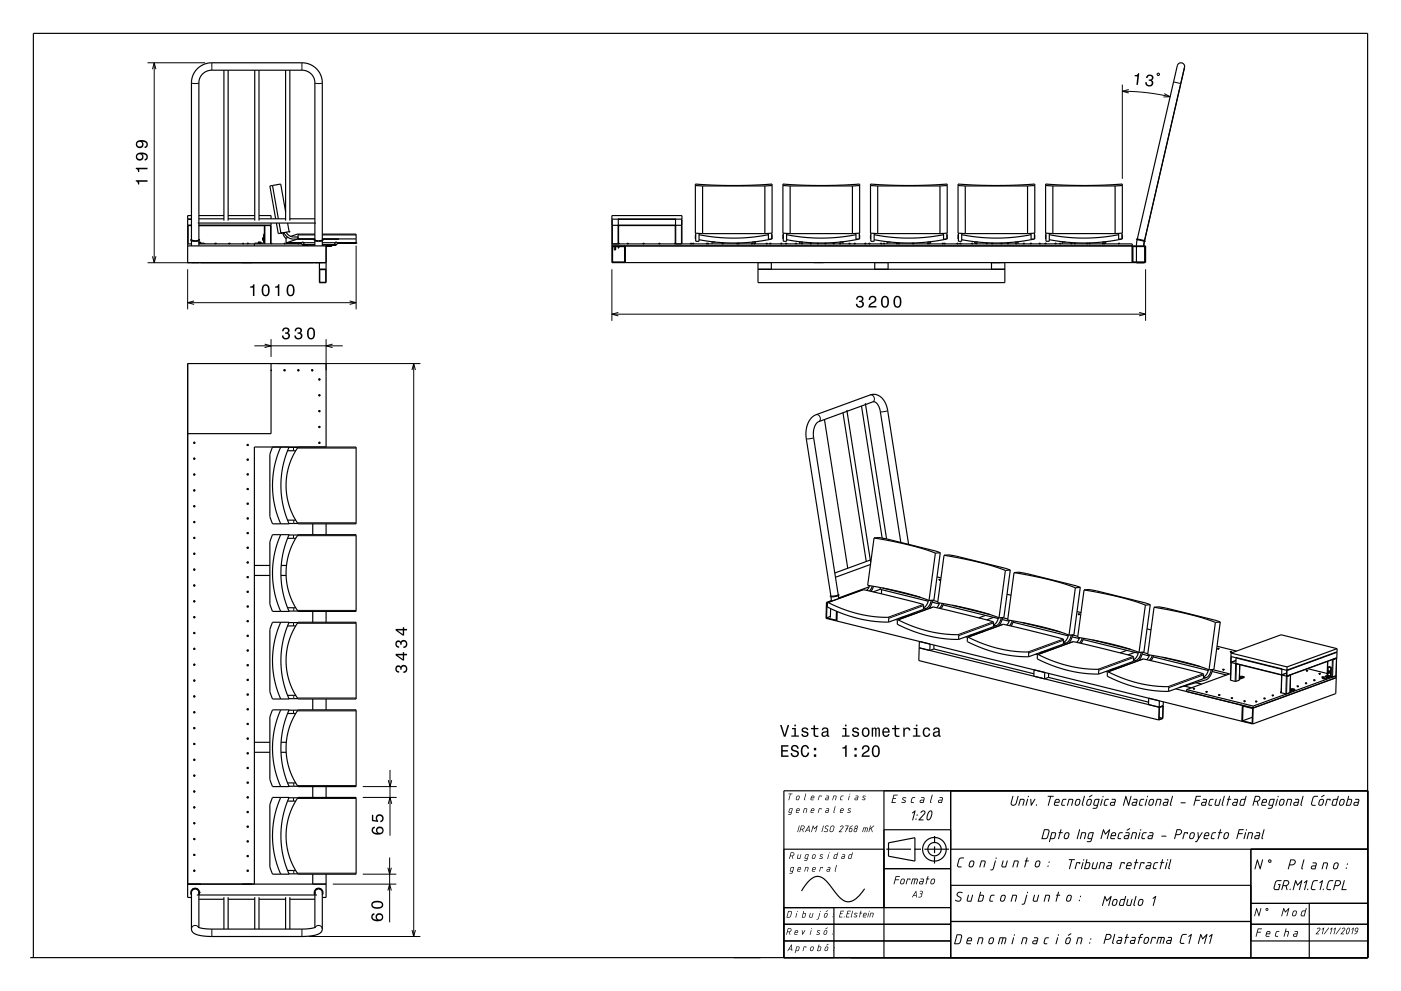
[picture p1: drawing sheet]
<svg xmlns="http://www.w3.org/2000/svg" width="420mm" height="297mm" viewBox="0 0 420 297" stroke-linecap="round" stroke-linejoin="round" font-family="sans-serif">
<g fill="none" stroke="#000" stroke-width=".35">
<path d="M67.1 21v45.1M68.4 21v45.1M76.4 21v45.1M77.6 21v45.1M85.6 21v45.1M86.9 21v45.1M81.7 55.6l1.8 10M81.7 55.6l-.8 .1 1.7 9.9M81.7 55.6l2.5-.4 1.4 8.3M208.5 55.6l2.1 .1M210.6 55.7h18.7M210.6 55.7v14.3"/>
<path d="M229.3 55.7v14.3M231.5 55.6l-2.2 .1M234.7 55.6l2.2 .1M236.9 55.7h18.6M236.9 55.7v14.3M255.5 55.7v14.3M257.7 55.6l-2.2 .1M261 55.6l2.1 .1M263.1 55.7v14.3M281.8 55.7h-18.7M281.8 55.7v14.3M284 55.6l-2.2 .1"/>
<path d="M287.2 55.6l2.2 .1M289.4 55.7h18.6M289.4 55.7v14.3M308 55.7v14.3M310.2 55.6l-2.2 .1M313.5 55.6l2.1 .1M315.6 55.7v14.3M334.3 55.7v14.3M334.3 55.7h-18.7M336.5 55.6l-2.2 .1M56.3 67.6h1.1M56.3 65.6h1.1"/>
<path d="M56.3 73.1h1.1M57.4 71.7l-.1 .4 .7 .2h1.3l.5-.3M57.4 64.6h-1.1v14.1h41.5M57.4 78.7h2.2M57.4 72.2v1.5M59.3 66.8h35.4M59.6 71.7l.2 .2M59.6 72v-47.2a3.8 3.8 0 0 1 3.9-3.8h27.2l1.9 .6 1.3 1.3 .5 1.8v47.3M59.6 67.6h21.7M59.6 65.6h7.5M59.6 72.8l1.6 .1 .1 .2M59.6 64.6h7.5"/>
<path d="M59.6 73.1h30.8M59.6 72.2v1.5M59.6 71.9h.1M59.6 71.9l.2 .1M59.6 71.9l-1 .2-1.2-.2v-47.1a6 6 0 0 1 6.1-6h27a6.1 6.1 0 0 1 6.1 6v47.2M59.8 72.6h.3M59.8 72.6v.2M59.8 71.9h-.2M59.8 71.9h.1M59.8 71.9v.1M60 72.8v.1M60.1 72.6h-.3"/>
<path d="M60.1 72.6v.2M60.3 78.7h.1M64.4 73h.2M64.6 73h.1M64.6 73v.1M64.7 73.1h.1M64.7 73.1h-.3M68.4 65.6h8M68.4 64.6h8M68.5 73h.2M68.5 73.1h.4M68.6 73.1h.1"/>
<path d="M68.7 73h.2M68.7 73v.1M72.7 73h.2M72.7 73.1h.3M72.9 73h.1M72.9 73v.1M74.1 73h.2M74.1 73.1h.3M74.1 73.1h.1M74.3 73h.1M74.3 73v.1M77.4 72.6h.4"/>
<path d="M77.4 72.6v.2M77.4 72.6h.7M77.5 72.8v.1M77.6 64.6h3.7v1M77.6 65.6h8M77.8 72.6h.3M77.8 72.6v.2M78 72.8v.1M78.1 72.6v.2M78.8 71.3h.2v.6h-.2M78.8 71.3v.6M78.8 71.6v.3"/>
<path d="M78.8 71.3v.3M78.8 71.6h.2M79 71.9h.1M79 71.3h.1M79.3 67.6v5.5M79.3 70.1l-.3 .1v2.6l-2.6 .1-.1 .8M81.3 66.8v6.3M81.3 73v.1M82.9 66.8l.5 3.2 3.3-.6M83.7 66.8l.5 3.1M84.2 69.9h.1M84.8 69.8v.1"/>
<path d="M84.8 69.9l1 1.6M84.8 69.9h.1M85.1 73h.2M85.1 69.7l.9 1.2 1.3 .7 7.1 .1M85.3 73h.2M85.3 73v.1M85.5 73.1h.1M85.5 73.1h-.3M85.8 72.8h4.6M85.8 69.6l1.2 1.2 2.3 .2 .1 .6M86.2 66.8l.5 2.6M86.3 71.1l-.5 .3v1.4"/>
<path d="M86.7 69.4h.1M86.9 65.6h7.5M89.2 71.7l-3.4 1.1M89.2 70.2l-2 .6M89.2 70.2l.2 1.4M89.2 70.2h.1M89.2 70.2h5.2M89.3 73h.2M89.3 73.1h.3M89.3 73.1h.1M89.4 71.6h5M89.5 73h.1"/>
<path d="M89.5 73v.1M90.8 73.3l3.6 .1M91.1 72.8h.1M92.3 73.4v.3M93.8 78.7h.1M94.2 71.9v.1M94.2 71.9h.2M94.2 71.9h.1M94.4 71.9l-.2 .1M94.4 71.9l1 .2 1.2-.2M94.4 71.9h.1M94.4 71.7l-.2 .2"/>
<path d="M94.4 72.7h-3.3v.2M94.4 78.7h2.2M94.4 72.2v1.5M95.8 78.7v6M96.6 71.7a.3 .3 0 0 1 .2 .5 .3 .3 0 0 1-.5 .1h-1.4l-.7-.3M96.6 70.2h10.2v2.6h-5.7M96.6 72h.1M96.6 71.6h10.2M96.6 71.6h5M96.6 72.7h3.8v.2M96.6 72.2v1.5M97.8 73.7v11"/>
<path d="M99.3 73.4v.3h-43M100.4 72.8h.1M100.8 73.3l-4.2 .1M101.6 71.6v.1M183.4 73.1h156v5.6M183.6 65.7l1.8 .1-.1 1.7-1.8-.1zM183.6 73.9h3.6v4.6h-3.6zM184.1 74.8h.4M184.1 73.9v.9M184.5 73.9v.9M185.3 73.9v.4M185.3 74.3h.2"/>
<path d="M185.3 74.3l.1 .1M185.4 65.6v.2l-.1-.2h17.3l-.2 .2v-.2M185.5 73.9v.4M185.5 74.3v.1M185.5 73h.1M185.5 73l.1 .1M185.6 73v.1M187.4 73.7v5M188 73h.1M188 73v.1M188 73.1h.1M188.1 73h.2"/>
<path d="M188.1 73v.1M188.3 73v.1M188.3 73.1h.1M188.3 73h.1M188.4 73h-.4M188.4 73h.1M188.4 73v.1M192.7 73h.1M192.7 73h.4M192.7 73l.1 .1M192.8 73h.2M192.8 73v.1"/>
<path d="M193 73h.1M193 73l.1 .1M193.1 73v.1M197.5 73h.1M197.5 73v.1M197.6 73h.2M197.6 73l-.1 .1M197.8 73v.1M197.8 73h.1M197.9 73h-.4M197.9 73h.1M197.9 73l-.1 .1"/>
<path d="M202.2 73h.1M202.2 73v.1M202.3 73.1h.1M202.3 73l.1 .1v-5.7l.2 .2h-17.3l.1-.2v5.7M202.6 65.7l1.8 .1-.1 1.7-1.8-.1zM204.4 73.1v-5.5h-.1l.1-.2-.1-1.8h.1v-1h-21v1h.2l-.2 .2 .2 1.8h-.2v11.1h160v-5h-160M207 73h.1M207 73v.1M207.1 73h.2M207.1 73l-.1 .1M207.3 73v.1M207.3 73h.1"/>
<path d="M207.4 73h-.4M207.4 73h.1M207.4 73v.1M207.6 73v.1M207.7 73h.3M207.7 73h-.1M207.7 73h.1M207.7 73.1h.1M207.7 73h.2M207.7 73v.1M207.9 73h.1M207.9 73v.1"/>
<path d="M208 73.1h.1M208 73v.1M208.6 70.2v1.4M208.6 69.9v2.4h1v-2.3M209.6 70.3l4.7 .8 5.2 .3 5.5-.3 5.4-.8M210.6 70l-2.1-.1v-14.7l11.8 .4 11.2-.4v14.7l-2.2 .1M210.6 70h18.7M211.7 73h.1M211.7 73h.7M211.7 73v.1M211.8 73h.2M211.8 73v.1"/>
<path d="M212 73v.1M212.1 73.1h.1M212.1 73h.1M212.1 73h-.1M212.1 73h.2M212.1 73v.1M212.3 73h.1M212.3 73v.1M212.4 73.1h.1M212.4 73v.1M214.4 72.6h-.9v.5M216.4 73v.1"/>
<path d="M216.5 73h.4M216.5 73h-.1M216.5 73h.1M216.5 73v.1M216.6 73h.2M216.6 73v.1M216.8 73h.1M216.8 73v.1M216.9 73v.1M220.8 73l.1 .1M220.9 73h.7M220.9 73h-.1"/>
<path d="M220.9 73h.1M220.9 73h.2M220.9 73v.1M221.1 73h.1M221.1 73l.1 .1M221.2 73h.1M221.2 73v.1M221.3 73h-.1M221.3 73h.2M221.3 73v.1M221.5 73v.1M221.6 73h.1"/>
<path d="M221.6 73h-.1M221.6 73v.1M225.2 73v.1M225.3 73h.3M225.3 73h-.1M225.3 73h.1M225.3 73.1h.1M225.3 73h.2M225.3 73v.1M225.5 72.6h1v.5M225.5 73h.1M225.5 73v.1"/>
<path d="M225.6 73.1h.1M225.6 73v.1M226 73h.1M226 73v.1M226 73.1h.1M226.1 73h.2M226.1 73v.1M226.3 73v.1M226.3 73.1h.1M226.3 73h.1M226.4 73h-.4M226.4 73h.1"/>
<path d="M226.4 73v.1M227.2 78.7v6h74v-6M229.6 73h.1M229.6 73h.4M229.6 73v.1M229.7 73h.2M229.7 73v.1M229.9 73h.1M229.9 73v.1M230 73v.1M230.4 70v1.7h1M230.7 73h.1"/>
<path d="M230.7 73h.4M230.7 73l.1 .1M230.8 73h.2M230.8 73v.1M231 73h.1M231 73l.1 .1M231.1 73v.1M231.2 71.7l-5.2 .8-5.5 .3-5.2-.2-5.7-.8M231.2 78.7v2M231.4 70.2v1.4M231.4 69.9v1.8M234 73l.1 .1"/>
<path d="M234.1 73h.3M234.1 73h-.1M234.1 73h.1M234.1 73h.2M234.1 73v.1M234.3 73h.1M234.3 73l.1 .1M234.4 73v.1M234.8 69.9v2.4h1v-2.3M234.8 70.2v1.4M235.5 73h.1M235.5 73v.1"/>
<path d="M235.6 73h.2M235.6 73l-.1 .1M235.8 73v.1M235.8 73h.1M235.9 73h-.4M235.9 73h.1M235.9 73l-.1 .1M238.4 73v.1M238.5 73h.3M238.5 73h-.1M238.5 73h.1M238.5 73.1h.1"/>
<path d="M238.5 73h.2M238.5 73v.1M238.7 73h.1M238.7 73v.1M238.8 73.1h.1M238.8 73v.1M240.2 73h.1M240.2 73v.1M240.3 73.1h.1M240.3 73h.2M240.3 73v.1M240.5 73v.1"/>
<path d="M240.6 73.1h.1M240.6 73h.1M240.6 73h-.1M240.6 73h-.4M240.6 73v.1M240.7 72.6h-1v.5M242.8 73h.1M242.8 73h.4M242.8 73v.1M242.9 73h.2M242.9 73v.1M243.1 73h.1"/>
<path d="M243.1 73v.1M243.2 73v.1M245 73h.1M245 73v.1M245.1 73h.2M245.1 73l-.1 .1M245.3 73v.1M245.3 73h.1M245.4 73h-.4M245.4 73h.1M245.4 73v.1M247.2 73v.1"/>
<path d="M247.3 73h.3M247.3 73h-.1M247.3 73h.1M247.3 73h.2M247.3 73v.1M247.5 73h.1M247.5 73l.1 .1M247.6 73v.1M249.7 73h.1M249.7 73v.1M249.8 73.1h.1M249.8 73h.2"/>
<path d="M249.8 73v.1M250 73v.1M250.1 73.1h.1M250.1 73h.1M250.1 73h-.1M250.1 73h-.4M250.1 73v.1M251.6 73l.1 .1M251.7 73h.3M251.7 73h-.1M251.7 73h.1M251.7 72.5h1v.6"/>
<path d="M251.7 73h.2M251.7 73v.1M251.9 73h.1M251.9 73l.1 .1M252 73v.1M254.5 73h.1M254.5 73h.4M254.5 73v.1M254.6 73h.2M254.6 73v.1M254.8 73h.1M254.8 73v.1"/>
<path d="M254.9 73v.1M255.5 70l2.2-.1v-14.7l-11.1 .4-11.9-.4v14.7l2.2 .1M255.5 70h-18.6M256 73v.1M256.1 73h.3M256.1 73h-.1M256.1 73h.1M256.1 73.1h.1M256.1 73h.2M256.1 73v.1M256.3 73h.1M256.3 73v.1"/>
<path d="M256.4 73.1h.1M256.4 73v.1M256.6 70.3l-5.1 .8-5.3 .3-5.2-.3-5.2-.8M256.6 69.9v1.8h1M257.4 71.7l-5.4 .8-5 .3-5.7-.2-5.5-.8M257.6 70.2v1.4M257.6 69.9v1.8M259.2 73h.1M259.2 73v.1M259.3 73h.2M259.3 73v.1M259.5 73v.1"/>
<path d="M259.6 73h.1M259.6 73h-.1M259.6 73h-.4M259.6 73v.1M260.4 73h.1M260.4 73h.4M260.4 73v.1M260.5 73h.2M260.5 73v.1M260.7 73h.1M260.7 73v.1M260.8 73v.1"/>
<path d="M261.1 70.2v1.4M261.1 69.9v2.4h1v-2.4M262.1 70.3l4.7 .8 5.2 .3 5.2-.3 5.7-.8M262.2 78.7v2M263.1 70l-2.1-.1v-14.7l11.8 .4 11.2-.4v14.7l-2.2 .1M263.1 70h18.7M264 73h.1M264 73v.1M264 73.1h.1M264.1 73h.2M264.1 73v.1M264.3 73v.1"/>
<path d="M264.3 73.1h.1M264.3 73h.1M264.4 73h-.4M264.4 73h.1M264.4 73v.1M264.8 73l.1 .1M264.9 73h.3M264.9 73h-.1M264.9 73h.1M264.9 73h.2M264.9 73v.1M265.1 73h.1"/>
<path d="M265.1 73l.1 .1M265.2 73v.1M266.2 78.7v2M266.9 72.5h-.9v.6M268.7 73h.1M268.7 73h.4M268.7 73l.1 .1M268.8 73h.2M268.8 73v.1M269 73h.1M269 73l.1 .1M269.1 73v.1"/>
<path d="M269.2 73v.1M269.3 73h.3M269.3 73h-.1M269.3 73h.1M269.3 73.1h.1M269.3 73h.2M269.3 73v.1M269.5 73h.1M269.5 73v.1M269.6 73.1h.1M269.6 73v.1M273.5 73h.1"/>
<path d="M273.5 73h.5M273.5 73v.1M273.6 73h.2M273.6 73l-.1 .1M273.8 73v.1M273.8 73h.1M273.9 73h.1M273.9 73l-.1 .1M273.9 73v.1M274 73v.1M278 72.5h1v.6M278 73v.1"/>
<path d="M278.1 73h.5M278.1 73h-.1M278.1 73h.1M278.1 73v.1M278.2 73h.1M278.2 73v.1M278.3 73.1h.1M278.3 73h.2M278.3 73v.1M278.5 73v.1M278.6 73.1h.1M278.6 73h.1"/>
<path d="M278.6 73h-.1M278.6 73v.1M282.4 73v.1M282.5 73h.3M282.5 73h-.1M282.5 73h.1M282.5 73.1h.1M282.5 73h.2M282.5 73v.1M282.7 73h.1M282.7 73v.1M282.8 73.1h.1"/>
<path d="M282.8 73v.1M282.9 69.9v1.8h1M283 73h.1M283 73v.1M283.1 73h.2M283.1 73l-.1 .1M283.3 73v.1M283.3 73h.1M283.4 73h-.4M283.4 73h.1M283.4 73v.1M283.7 71.7l-5.7 .8-5.2 .3-5.5-.2-5.2-.8"/>
<path d="M283.9 70.2v1.4M283.9 69.9v1.8M286.8 73v.1M286.9 73h.3M286.9 73h-.1M286.9 73h.1M286.9 73.1h.1M286.9 73h.2M286.9 73v.1M287.1 73h.1M287.1 73v.1M287.2 73.1h.1"/>
<path d="M287.2 73v.1M287.3 70.2v1.4M287.3 69.9v2.4h1v-2.4M287.7 73h.1M287.7 73v.1M287.8 73.1h.1M287.8 73h.2M287.8 73v.1M288 73v.1M288.1 73.1h.1M288.1 73h.1M288.1 73h-.1"/>
<path d="M288.1 73h-.4M288.1 73v.1M289.4 70l-2.2-.1v-14.7l11.9 .4 11.1-.4v14.7l-2.2 .1M289.4 70h18.6M291.2 73h.1M291.2 73h.4M291.2 73v.1M291.3 73h.2M291.3 73v.1M291.5 73h.1M291.5 73v.1M291.6 73v.1"/>
<path d="M292.5 73h.1M292.5 73h.4M292.5 73v.1M292.6 73h.2M292.6 73v.1M292.8 73h.1M292.8 73v.1M292.9 73v.1M293.2 72.5h-1v.6M295.6 73l.1 .1M295.7 73h.3M295.7 73h-.1"/>
<path d="M295.7 73h.1M295.7 73h.2M295.7 73v.1M295.9 73h.1M295.9 73l.1 .1M296 73v.1M297.2 73h.1M297.2 73v.1M297.2 78.7v2M297.3 73h.2M297.3 73v.1M297.5 73v.1"/>
<path d="M297.6 73h.1M297.6 73h-.1M297.6 73h-.4M297.6 73v.1M300 73v.1M300.1 73h.3M300.1 73h-.1M300.1 73h.1M300.1 73.1h.1M300.1 73h.2M300.1 73v.1M300.3 73h.1"/>
<path d="M300.3 73v.1M300.4 73.1h.1M300.4 73v.1M302 73h.1M302 73v.1M302 73.1h.1M302.1 73h.2M302.1 73v.1M302.3 73v.1M302.3 73.1h.1M302.3 73h.1M302.4 73h-.4"/>
<path d="M302.4 73h.1M302.4 73v.1M304.2 72.5h1v.6M304.4 73h.1M304.4 73h.4M304.4 73v.1M304.5 73h.2M304.5 73v.1M304.7 73h.1M304.7 73v.1M304.8 73v.1M306.7 73h.1"/>
<path d="M306.7 73h.4M306.7 73l.1 .1M306.8 73h.2M306.8 73v.1M307 73h.1M307 73v.1M307.1 73.1h.1M307.1 73v.1M308.8 73l.1 .1M308.9 73h.3M308.9 73h-.1M308.9 73h.1"/>
<path d="M308.9 73h.2M308.9 73v.1M309.1 70.3l-4.9 .8-5.2 .3-5.2-.3-5.5-.8M309.1 69.9v1.8h1M309.1 73h.1M309.1 73l.1 .1M309.2 73v.1M309.9 71.7l-5.4 .8-5.2 .3-5.5-.2-5.5-.8M310.1 70.2v1.4M310.1 69.9v1.8M311.5 73h.1M311.5 73v.1"/>
<path d="M311.6 73h.2M311.6 73l-.1 .1M311.8 73v.1M311.8 73h.1M311.9 73h-.4M311.9 73h.1M311.9 73l-.1 .1M313.2 73v.1M313.3 73h.3M313.3 73h-.1M313.3 73h.1M313.3 73.1h.1"/>
<path d="M313.3 73h.2M313.3 73v.1M313.5 73h.1M313.5 73v.1M313.6 69.9v2.4h1v-2.4M313.6 70.2v1.4M313.6 73.1h.1M313.6 73v.1M314.6 70.3l4.7 .8 5.2 .3 5.2-.3 5.7-.8M315.6 70l-2.1-.1v-14.7l11.8 .4 11.2-.4v14.7l-2.2 .1M315.6 70h18.7M316.2 73h.1"/>
<path d="M316.2 73v.1M316.3 73.1h.1M316.3 73h.2M316.3 73v.1M316.5 73v.1M316.6 73.1h.1M316.6 73h.1M316.6 73h-.1M316.6 73h-.4M316.6 73v.1M317.6 73h.1M317.6 73h.4"/>
<path d="M317.6 73v.1M317.7 73h.2M317.7 73v.1M317.9 73h.1M317.9 73v.1M318 73.1h.1M318 73v.1M319.4 72.5h-.9v.6M321 73h.1M321 73v.1M321.1 73h.2M321.1 73l-.1 .1"/>
<path d="M321.3 73v.1M321.3 73h.1M321.4 73h-.4M321.4 73h.1M321.4 73v.1M322 73v.1M322.1 73h.3M322.1 73h-.1M322.1 73h.1M322.1 73h.2M322.1 73v.1M322.3 73h.1"/>
<path d="M322.3 73v.1M322.4 73v.1M325.7 73h.1M325.7 73v.1M325.8 73.1h.1M325.8 73h.2M325.8 73v.1M326 73v.1M326.1 73.1h.1M326.1 73h.1M326.1 73h-.1M326.1 73h-.4"/>
<path d="M326.1 73v.1M326.4 73l.1 .1M326.5 73h.3M326.5 73h-.1M326.5 73h.1M326.5 73h.2M326.5 73v.1M326.7 73h.1M326.7 73l.1 .1M326.8 73v.1M330.5 72.5h1v.6M330.5 73h.1"/>
<path d="M330.5 73h.7M330.5 73v.1M330.6 73h.2M330.6 73v.1M330.8 73h.1M330.8 73v.1M330.9 73h.1M330.9 73v.1M330.9 73h.2M331.1 73h.1M331.1 73v.1M331.2 73.1h.1"/>
<path d="M331.2 73v.1M335.2 73h.1M335.2 73v.1M335.3 73h.2M335.3 73v.1M335.4 69.9v1.8h1M335.5 73v.1M335.6 73h.1M335.6 73h-.1M335.6 73h-.4M335.6 73v.1M336.2 71.7l-5.5 .8-5.4 .3-5.3-.2-5.4-.8"/>
<path d="M336.4 70.2v1.4M336.4 69.9v1.8M339.6 73.9h3.6v4.6h-3.6zM340.7 78.7h2.2M340.7 73.9v4.6M340.8 71.8v-.2l2.4 .5v.2M340.8 71.8l-.1 1.9M340.8 71.8l2.4 .5M341 71.6l11.9-51.9a1.11 1.11 0 0 1 1.4-.9 1.11 1.11 0 0 1 .8 1.4l-12 51.9M343.2 72.3l-.3 1.4M343.2 73.9v4.6M343.3 72.3h-.1"/>
<path d="M95.8 80.7h2M95.8 84.7h2M95.9 80.8h1.8v3.8h-1.8zM227.2 80.7h74M81.3 110.8v.3zM81.3 109v21h-25M85.1 110.9l.2-.1 .2 .3-.2 .1zM85.2 110.9l.3 .1-.3 .1zM89.3 110.9l.2-.1 .1 .3-.1 .1zM89.3 110.9l.3 .1-.3 .1zM93.4 110.9l.2-.1 .2 .3-.2 .1zM93.5 110.9l.3 .1-.3 .1z"/>
<path d="M95.6 113.6h.3v.2h-.3zM95.6 118.4l.2-.1 .1 .3-.1 .1zM95.6 113.6l.3 .1-.3 .1zM95.6 118.4l.3 .1-.3 .1zM58.1 132.6l.2-.1 .1 .3-.1 .1zM58.1 137.4l.2-.1 .1 .3-.1 .1zM58.1 132.6l.3 .1-.3 .1zM58.1 137.4l.3 .1-.3 .1zM74.1 133.3h.3v.2h-.3zM74.1 137.7l.2-.1 .1 .3-.1 .1zM74.1 137.7l.3 .1-.3 .1zM74.1 133.3l.3 .1-.3 .1z"/>
<path d="M81.7 134h5a28.1 28.1 0 0 0 0 23h-5l-.8-2.2v-18.6zM84.2 134a28.1 28.1 0 0 0 0 23M86.2 135.1h2.4M86.6 134.1h2.7M89.4 134h17.4v23h-17.4l-1.6-2.6-1.1-2.7-.7-3-.2-2.9 .1-3 .7-3 1.1-3zM93.8 134h.1M95.6 123.1h.2l.1 .2-.1 .1zM95.6 127.9l.2-.1 .1 .3-.1 .1zM95.6 132.6l.2-.1 .1 .3-.1 .1zM95.6 123.1l.3 .1-.3 .1zM95.6 127.9l.3 .1-.3 .1zM95.6 132.6l.3 .1-.3 .1z"/>
<path d="M97.8 134v-25h-41.5v160h1.1M97.8 134h-21.5v131M247.2 125.7l6.9 44.6M252.7 123.7l7 44.6M253.9 122.9l7.1 45.6M258.3 121.7l6.2 39.6M259.4 120.8l6.4 40.7M58.1 142.1l.2-.1 .1 .3-.1 .1zM58.1 146.9h.3v.2h-.3zM58.1 151.6l.2-.1 .1 .3-.1 .1zM58.1 156.4h.3v.2h-.3zM58.1 142.1l.3 .1-.3 .1z"/>
<path d="M58.1 146.9l.3 .1-.3 .1zM58.1 151.6l.3 .1-.3 .1zM58.1 156.4l.3 .1-.3 .1zM74.1 142.1l.2-.1 .1 .3-.1 .1zM74.1 146.5l.2-.1 .1 .3-.1 .1zM74.1 150.9h.3v.2h-.3zM74.1 155.3l.2-.1 .1 .3-.1 .1zM74.1 159.7l.2-.1 .1 .3-.1 .1zM74.1 159.7l.3 .1-.1 .1zM74.1 155.3l.3 .1-.3 .1zM74.1 150.9l.3 .1-.3 .1zM74.1 146.5l.3 .1-.3 .1z"/>
<path d="M74.1 142.1l.3 .1-.1 .1zM86.2 155.9h2.4M86.6 156.9h2.7M93.8 157v3.2M97.8 157v3.2M58.1 161.1l.2-.1 .1 .3-.1 .1zM58.1 165.9h.3v.2h-.3zM58.1 170.6l.2-.1 .1 .3-.1 .1zM58.1 175.4h.3v.2h-.3zM58.1 161.1l.3 .1-.1 .2zM58.1 165.9l.3 .1-.3 .1zM58.1 170.6l.3 .1-.3 .1z"/>
<path d="M58.1 175.4l.3 .1-.1 .1zM74.1 164.1l.2-.1 .1 .3-.1 .1zM74.1 168.5h.3v.2h-.3zM74.1 172.9l.2-.1 .1 .3h-.3zM74.1 177.3l.2-.1 .1 .3-.1 .1zM74.1 177.3l.3 .1-.3 .1zM74.1 172.9l.3 .1-.3 .1zM74.1 168.5l.3 .1-.3 .1zM74.1 164.1l.3 .1-.3 .1zM76.3 172.5h4.6M76.3 169.5h4.6M81.7 160.2h5a28.1 28.1 0 0 0 0 23h-5l-.8-2.1v-18.7z"/>
<path d="M84.2 160.2a28.1 28.1 0 0 0 0 23M84.2 172.5h1.6M84.3 169.5h1.6M86.2 161.3h2.4M86.6 160.3h2.7M89.4 160.2h17.4v23h-17.4l-1.6-2.5-1.1-2.8-.7-2.9-.2-3 .1-3 .7-2.9 1.1-3.1zM249.1 178.9v1.3M251.3 178.2l.2 .1a2.87 2.87 0 0 1-2.2 .6l-.4-.1 .2-.3M251.3 178.5l.1 .9M260.5 175.9l-9.1 3.3M260.7 175.5l-.9 1.4M261 169.2l-10.5 3.8"/>
<path d="M261.2 167.7l-10.9 4M261.5 175.7l-.9 1.4M261.9 175.7l-.8 1.5M262 161.2l-1.9 14.2a92.3 92.3 0 0 1 18.4 4.6M262 161.2l1.5-.1 2.2 .4 16.2 4.1M262 161.2a92.3 92.3 0 0 1 18.4 4.6M263.9 176.6l-2.1 .8M263.9 176.6l14.4 3.6M263.9 176.1v.5M264.3 176.7l-.1 1.3M264.6 176.2l11.3 2.8M270.1 162.6l-6.2-39.2-.8-2.2-.7-.6-.7-.2-16.3 6a4.6 4.6 0 0 0-1.5 4.7l7.4 47.2-2.2 .3"/>
<path d="M272.4 163.1l-6.3-40.2-.5-1.6-.6-1.3-1.6-1.5-1-.3h-1.1l-16.6 6.1a6.5 6.5 0 0 0-3 7.2l7.4 47.2M278.3 179.9a3 3 0 0 1-1.5 2.2M279.2 179.9l-.1 .2a2.87 2.87 0 0 1-1.5 2.3l-.8 .2M279.2 179.9h.1M279.5 179.9l-.4 1.4-.6 1.1M279.5 179.9l1.6 .4M279.6 179.9h-.1M280.4 165.8l-1.9 14.2M280.9 172.9l1.2 .3M281.5 173.7l.2 .1M281.5 173.7l.2 .2M281.5 173.7h.1"/>
<path d="M281.5 173.7h.3M281.5 173.8l.3 .1M281.7 173.8v.1M281.8 173.7h.1M281.8 173.7l-.1 .1M281.8 173.8l-.1 .1M281.8 173.7v.1M281.9 173.7h-.1M281.9 173.7l-.1 .1M281.9 165.6l-1.9 14.2-1.5 .2M281.9 165.6l-1.5 .2M283 166.4l-1.9 14.2a92.3 92.3 0 0 1 18.4 4.6"/>
<path d="M283 166.4l1.5-.1 2.2 .4 16.2 4.1M283 166.4a92.4 92.4 0 0 1 18.4 4.6M301.4 171l-1.9 14.2M301.9 178.1l1.2 .3M302.9 170.8l-1.9 14.2-1.5 .2M302.9 170.8l-1.5 .2M304 171.6l-1.9 14.2a92.6 92.6 0 0 1 18.4 4.6M304 171.6l1.5-.1 2.2 .4 16.2 4.1M304 171.6a92.3 92.3 0 0 1 18.4 4.6M322.4 176.2l-1.9 14.2M323.9 176l-1.5 .2M323.9 176l-2 14.2-1.4 .2"/>
<path d="M325 176.8l-1.9 14.2a92.6 92.6 0 0 1 18.4 4.5M325 176.8l1.4-.1 2.3 .4 16.1 4.1M325 176.8a92.3 92.3 0 0 1 18.4 4.6M58.1 180.1l.2-.1 .1 .3-.1 .1zM58.1 184.9l.2-.1 .1 .3-.1 .1zM58.1 189.6l.2-.1 .1 .3-.1 .1zM58.1 194.4l.2-.1 .1 .3-.1 .1zM58.1 199.1l.2-.1 .1 .3-.2 .1zM58.1 180.1l.3 .1-.3 .1zM58.1 184.9l.3 .1-.3 .1zM58.1 189.6l.3 .1-.3 .1zM58.1 194.4l.3 .1-.3 .1z"/>
<path d="M58.1 199.1l.3 .1-.3 .1zM74.1 181.7l.2-.1 .1 .3-.1 .1zM74.1 186.1h.3v.2h-.3zM74.1 190.5l.2-.1 .1 .3h-.3zM74.1 194.9l.2-.1 .1 .3-.1 .1zM74.1 199.3l.2-.1 .1 .3-.1 .1zM74.1 199.3l.3 .1-.3 .1zM74.1 194.9l.3 .1-.3 .1zM74.1 190.5l.3 .1-.3 .1zM74.1 186.1l.3 .1-.3 .1zM74.1 181.7l.3 .1-.3 .1zM81.7 186.5h5a28.1 28.1 0 0 0 0 23h-5l-.8-2.2v-18.6z"/>
<path d="M84.2 186.5a28.1 28.1 0 0 0 0 23M86.2 187.6h2.4M86.2 182.1h2.4M86.6 186.6h2.7M86.6 183.1h2.7M89.4 186.5h17.4v23h-17.4l-1.6-2.6-1.1-2.7-.7-3-.2-2.9 .1-3 .7-3 1.1-3zM93.8 183.2v3.3M97.8 183.2v3.3M247.8 180.5l-.2 4.8 3.2 .8M247.8 180.5l.3 .1M248 180.8v1.1l6.6 2.7 5.8 1.4 6 .4M248 180.8l-.2 4.4"/>
<path d="M248.2 180.6l10.6-3.9 18 4.5v1.4l-10.4 3.8M248.2 180.6l4.7 2 4.6 1.4 4.6 .8 4.1 .2 .2 .3v1.1M248.2 180.6l-.2 .2M248.9 184.7l-1.1 .5M249 182.4l-.1 2.7M249.2 180l-1.4 .5M250.8 183.2l-.1 2.7-2.9-.7M250.8 186.1l121.5 30.1M250.9 183.2l-.1 2.9M268.5 185.7l.6 .1M269.1 185.8l-.1 1.3 6.3 2.6 6.1 1.5 6 .4M269.1 185.8l10.6-3.9 18.1 4.5v1.4l-10.4 3.8"/>
<path d="M269.1 185.8l4.8 2 4.6 1.4 4.6 .8 4.1 .2 .2 .3v1.1M271.1 184.8l.3 .1M273.9 184l-4.1 1.2M278.8 194.9v-1.9l-3.2-.8-.2 5.8 72 17.8M278.8 194.9l-3.2-.7 71.9 17.8M279.4 180.5l2.2 .5M280 194.5l-1.2 .4M280 194.5l30 7.4M280 193.3v1.2M281.7 180.7l-.9 1.4M282.5 180.8l-.9 1.5M282.7 181.3l16.6 4.1"/>
<path d="M282.9 180.9l-.8 1.5M285.6 181.4l11.3 2.8M289.5 190.9l.6 .1M290.1 191l-.1 1.3 6.6 2.7 6 1.4 5.8 .4M290.1 191l10.7-3.9 17.9 4.4 .1 1.5M290.1 191l4.8 2 4.6 1.4 4.6 .8 4.1 .2 .2 .2v1.2M292.1 190l.3 .1M294.9 189.2l-4.1 1.2M295.5 184.4l-2.1 .8M297.8 185l-2 .8M299.3 185.1a2.98 2.98 0 0 1-1.5 2.2M300.2 185.1l-.1 .2a2.87 2.87 0 0 1-1.5 2.3l-.8 .2"/>
<path d="M300.2 185.1h.1M300.4 185.7l2.1 .5M300.5 185.1l-.4 1.4-.7 1.1M300.5 185.1l1.6 .4M300.5 185.1h.1M302.7 185.9l-.9 1.4M303.5 186l-.9 1.5M303.7 186.5l16.5 4.1M303.8 186.1l-.7 1.5M306.5 186.6l11.4 2.8M310.5 196.1l.5 .1M311.1 196.2l-.1 1.3 6 2.5 6.3 1.6 6 .4"/>
<path d="M311.1 196.2l10.7-3.9 18 4.5v1.4l-10.5 3.8M311.1 196.2l4.8 2 4.3 1.3 4.6 .9 4.4 .2 .2 .2-.1 1.2M313.1 195.2l.3 .1M315.9 194.4l-4.1 1.2M318.8 193l-10.4 3.8M320.3 190.3a3 3 0 0 1-1.5 2.2M321.1 190.3v.2a2.87 2.87 0 0 1-1.6 2.2l-.7 .3M321.1 190.3h.1M321.4 190.9l2.1 .5M321.5 190.3l-.4 1.4-.7 1M321.5 190.3l1.6 .4M321.5 190.3h.1"/>
<path d="M322.9 183.3l1.2 .3M323.3 184.1h.1M323.3 184.1l.1 .1M323.3 184v.1M323.3 184h.3M323.3 184h.1M323.3 184.2h.3M323.4 184.1v.1M323.6 184.2h-.2M323.6 184h.1M323.6 191.1l-.8 1.4M323.6 184.1v.1"/>
<path d="M323.6 184l-.2 .1M323.6 184v.2M324.5 191.2l-.9 1.5M324.7 191.7l16.5 4.1M324.8 191.3l-.7 1.5M327.5 191.8l11.4 2.8M336.8 199.6l-4.1 1.2M337.8 194.9l-2 .8M340.2 195.5l-2.1 .8M341.3 195.5a3 3 0 0 1-1.5 2.2M342.1 195.5v.2a2.84 2.84 0 0 1-1.6 2.2l-.7 .2M342.4 196l2.1 .6"/>
<path d="M343.4 181.4l-1.9 14.1M343.9 188.5l1.2 .3M344.1 195.9l-1.6-.4-.4 1.4-.7 1M344.6 196.3l-.8 1.4M344.8 181.2l-1.4 .2M344.8 181.2l-1.9 14.2-1.4 .1M345.4 196.4l-.8 1.5M345.7 196.9l16.5 4.1M345.8 196.5l-.7 1.5M346 182l-1.9 14.2a92.8 92.8 0 0 1 18.4 4.5M346 182l1.4-.1 2.2 .4 16.2 4.1M346 182a92.4 92.4 0 0 1 18.4 4.5"/>
<path d="M348.5 197l11.4 2.8M364.4 186.5l-1.9 14.2M364.8 193.7l5.9 1.4M365 194.5h.2M365 194.4h.2M365 194.4v.1M365.1 194.3l-.1 .1M365.1 194.3h.3M365.1 194.3h.1M365.1 194.5h.3M365.2 194.4v.1M365.4 194.3h.1"/>
<path d="M365.4 194.5h-.2M365.4 194.3v.1M365.4 194.5h.1M365.4 194.4h-.2M365.4 194.4v.1M365.8 186.4l-1.4 .1M365.8 186.4l-1.9 14.2-1.4 .1M368.8 195.3l.2 .1M368.8 195.3l.2 .2M368.9 195.3h-.1M368.9 195.3h.3M368.9 195.4l.3 .1"/>
<path d="M369 195.4v.1M369.1 195.7l.1 1M369.1 195.7l16.7 4.2M369.1 196.8v1.7l1.3 .4M369.1 196.7l-.2 7.2 1.5 .3 1.1-.4 .2-4.6M369.2 196.7h.1M369.1 196.8h.1M369.1 196.7h.1M369.2 196.8h-.1M369.2 196.8l1.3 .3v1.7M369.2 195.5h-.2M369.2 195.3h.1"/>
<path d="M369.2 195.4h-.2M369.2 195.3v.1M369.2 195.4v.1M370.4 199h.1M370.4 199h.2M370.5 198.9h-.1M370.5 198.8v.1M370.5 198.9v.1M370.6 198.8l-.1 .2M370.6 198.8v.2M370.6 199l13.6 3.2 .1 .2M370.7 197.1l-.2-.1 13.8 3.5"/>
<path d="M385.8 199.9v.9M398 198.2l-.1 4.3M399.1 200l-.9-.1-.1 1.2M399.1 200l-.2 2.7-1.6 .6-.1 .2M399.1 200l-.1 2.9M399.6 197.7h-.1M399.7 197.7h-.2M400.6 197.3h.1M400.7 197.3l-1 .4M400.7 197.3h.1M400.7 197.2l-15 5.5M400.7 197.3l-.2 5.2"/>
<path d="M400.8 195.4l-.1 1.8M400.8 194.4v1l-15 5.4M400.8 194.4l-15 5.5M400.8 194.4l-16.7-4.2-15 5.5M58.1 203.9l.2-.1 .1 .3-.1 .1zM58.1 208.6h.3v.2h-.3zM58.1 213.4l.2-.1 .1 .3-.1 .1zM58.1 218.1h.3v.2h-.3zM58.1 203.9l.3 .1-.3 .1zM58.1 208.6l.3 .1-.3 .1zM58.1 213.4l.3 .1-.1 .1zM58.1 218.1l.3 .1-.3 .1z"/>
<path d="M74.1 203.7h.3v.2h-.3zM74.1 208.1l.2-.1 .1 .3h-.3zM74.1 212.5l.2-.1 .1 .3-.1 .1zM74.1 216.9l.2-.1 .1 .3-.1 .1zM74.1 216.9l.3 .1-.3 .1zM74.1 212.5l.3 .1-.3 .1zM74.1 208.1l.3 .1-.3 .1zM74.1 203.7l.3 .1-.3 .1zM81.7 212.7h5a28.1 28.1 0 0 0 0 23h-5l-.8-2.1v-18.7zM84.2 212.7a28.1 28.1 0 0 0 0 23M86.2 213.8h2.4M86.2 208.4h2.4"/>
<path d="M86.6 212.8h2.7M86.6 209.4h2.7M89.4 212.7h17.4v23h-17.4l-1.6-2.5-1.1-2.8-.7-2.9-.2-3 .1-3 .7-2.9 1.1-3.1zM93.8 209.5v3.2M97.8 209.5v3.2M310 200.7l-.1 2M313.2 201.5l-.1 1.9 1.2-.4M314.3 203l30 7.4M314.4 201.8l-.1 1.2M331.5 201.2l.5 .2M332.1 201.3l-.2 1.4 6.1 2.5 6.3 1.6 6 .4M332.1 201.3l10.7-3.8 18 4.5v1.4l-10.5 3.8"/>
<path d="M332.1 201.3l4.7 2.1 4.4 1.3 4.3 .8 4.7 .3 .2 .2-.1 1.2M334 200.4l.4 .1M347.5 215l1 .3M347.5 212l-3.2-.8 .1-1.9 3.2 .7-.2 5.8M347.6 212l1-.4-.1 3.7-1 .4zM348.7 211.5l-1.2 .5M348.7 210.3l-.1 5-1.2 .5M352.5 206.4l20 5M355 205.6l2.2 .5M355.7 206.7l20 4.9M355.7 206.7v.5M357.7 206.4h.2"/>
<path d="M357.7 206.4l.2 .1M357.8 206.3l-.1 .1M357.8 206.3h.3M357.8 206.5h.2M357.9 206.4v.1M358.1 206.5h-.2M358.1 206.3h.1M358.1 206.4v.1M358.1 206.3l-.2 .1M358.1 206.3v.2M358.5 204.6l1.7 .4M361.5 207.4l.2 .1"/>
<path d="M361.5 207.3l.2 .1M361.5 207.3v.1M361.6 207.3h-.1M361.6 207.2l.3 .1M361.6 207.2v.1M361.6 207.4h.2M361.7 207.4v.1M361.9 207.3h.1M361.9 207.4l-.2 .1M361.9 207.3l-.2 .1M361.9 207.3v.1M362.3 200.7a3 3 0 0 1-1.5 2.2"/>
<path d="M363.1 200.7v.2a2.84 2.84 0 0 1-1.6 2.2l-.7 .2M363.1 200.7h.1M363.4 201.2l4.3 1.1M363.5 200.7l-.1 .3a3.6 3.6 0 0 1-1.9 2.8l-7.8 2.2M363.5 200.7l5.1 1.3-12.9 4.7M363.5 200.6v.1M365.3 208.3h.2M365.3 208.3l.2 .1M365.4 208.2l-.1 .1M365.4 208.2h.3M365.4 208.2h.1M365.4 208.4h.2"/>
<path d="M365.5 208.3v.1M365.7 208.4h-.2M365.7 208.2h.1M365.7 208.3v.1M365.7 208.2l-.2 .1M365.7 208.2v.2M366.6 200.7h.2M366.6 200.7l.2 .1M366.6 200.6v.1M366.6 200.6h.1M366.6 200.6h.3M366.6 200.8h.3"/>
<path d="M366.8 200.7v.1M366.9 200.8h-.1M366.9 200.6h.1M366.9 200.7h-.1M367 200.6l-.1 .1M367 200.6h.1M367 200.7l-.1 .1M367 200.6v.1M369.1 209.2h.2M369.1 209.2l.2 .1M369.2 209.1l-.1 .1M369.2 209.1h.3"/>
<path d="M369.2 209.3h.2M369.3 209.2v.1M369.5 209.1h.1M369.5 209.2h-.2M369.5 209.1v.1M369.5 209.3h-.2M369.5 209.2h.1M369.5 209.2v.1M371.6 203.1h.1M371.6 202.9h.1M371.6 202.7h.3M371.6 202.9v.2"/>
<path d="M371.9 203.1h-.3M371.9 202.7l-.3 .2M371.9 202.7l.1 .1M371.9 202.9h-.3M371.9 202.9v.2M372 202.8l-.1 .1M372 202.8l-.1 .3M372.2 202.7h.1M372.2 202.7h-.3M372.2 202.7l.8 .2M372.3 216.2l3.2 .8M372.5 211.4l-.2 4.8"/>
<path d="M372.5 211.4l3.2 .8M372.6 211.6l2.9 .7-.1 4.4-2.9-.7zM372.9 210.1l.2 .1M372.9 210.2l.2 .1M372.9 210.1v.1M372.9 210.1h.1M373 210.1h.3M373 210.1h-.1M373 210.2l.2 .1M373 202.9l-1.4 .5M373 202.9v.1l-1.4 .6M373.1 210.2v.1"/>
<path d="M373.3 210.1h.1M373.3 210.3h-.2M373.3 210.2v.1M373.3 210.1l-.2 .1M373.3 210.1v.2M375.4 215l-2.9 1M375.7 212.2l-.2 4.8M375.7 211.6v.6M376.4 210.2h.2M376.4 210.2l.2 .2M376.4 210.1v.1M376.5 210.1h.2"/>
<path d="M376.5 210.1h-.1M376.5 210.3h.2M376.6 210.2v.2M376.8 210.3l-.2 .1M376.8 210.2h.1M376.8 210.2h-.2M376.8 210.2v.1M376.8 210.3h.1M378.9 209.4h.2M378.9 209.3h.2M378.9 209.3v.1M378.9 209.2v.1"/>
<path d="M378.9 209.2h.3M378.9 209.2h.1M378.9 209.4h.3M379.1 209.3v.1M379.2 209.2h.1M379.2 209.4h-.1M379.2 209.2l.1 .1M379.3 209.4h-.1M379.3 209.3h-.2M379.3 209.3l-.1 .1M381.4 208.5h.2M381.4 208.4h.2"/>
<path d="M381.4 208.4v.1M381.4 208.3h.1M381.4 208.3h.3M381.4 208.5h.3M381.6 208.4v.1M381.7 208.3h.1M381.7 208.5h-.1M381.7 208.4h-.1M381.7 208.4v.1M381.8 208.3l-.1 .1M381.8 208.3l-.1 .2M383.9 207.5h.1"/>
<path d="M383.9 207.4l.1 .1M383.9 207.4v.1M383.9 207.6h.2M384.1 207.4h-.2M384.1 207.6h.1M384.1 207.6l1.6 .4M384.2 202.3h.1M384.2 202.3l-.1 5.3M384.3 200.5h.1M384.3 200.6l1.4 .3v1.7l-1.4-.3zM385.8 202.7h-.1M385.8 200.8l-.1 1.9"/>
<path d="M386.7 207.6h.1M386.8 206.5h.5M386.8 202.3h.1M386.9 202.3h.1M386.9 202.3l-1.2 .4M386.9 202.3l-.2 5.3M387 206.7l-.1 .2M387.1 206.5l1.1 .1M387.2 206.9h-.4h.1M387.3 206.5l-.5 .1 .2 .1M387.3 206.5h.1M387.3 206.9h-.4"/>
<path d="M387.3 206.5v.1M387.3 206.7h-.3M387.3 206.7v.2M387.3 206.6v.1M387.3 206.6v.3M388.2 206.6l-1.4 .5M388.2 206.6h.1M388.2 206.6v.2l-1.5 .5M388.9 205.7h.1M388.9 205.7l.1 .1M388.9 205.6v.1M388.9 205.6h.3"/>
<path d="M388.9 205.6h.1M388.9 205.8h.3M389 205.7v.1M389.2 205.6h.1M389.2 205.8h-.2M389.2 205.7h-.2M389.2 205.7v.1M389.2 205.7h.1M389.2 205.6v.2M391.4 204.9h.1M391.4 204.7l.1 .1M391.4 204.7v.2"/>
<path d="M391.4 204.7h.1M391.4 204.7h.3M391.4 204.9h.3M391.5 204.8v.1M391.6 201h.2M391.6 201l.2 .1M391.7 200.9l-.1 .1M391.7 200.9h.3M391.7 200.9h.1M391.7 201.1h.2M391.7 204.7h.1M391.7 204.9h-.2"/>
<path d="M391.7 204.8v.1M391.7 204.7l-.2 .1M391.7 204.7v.2M391.8 201v.1M392 201.1h-.2M392 201h-.2M392 200.9h.1M392 201v.1M392 200.9v.1M392 200.9v.2M392 200.4l5.9 1.4M393.8 203.8l.2 .1"/>
<path d="M393.8 203.8l.2 .2M393.9 203.8h-.1M393.9 203.8h.3M393.9 203.8h.1M393.9 204h.3M394 203.9v.1M394.2 203.8h.1M394.2 204h-.2M394.2 203.9v.1M394.2 203.8l-.2 .1M394.2 203.8v.2M395.4 201.9l.2 .1"/>
<path d="M395.4 201.9l.2 .2M395.5 201.8l-.1 .1M395.5 201.8l.3 .1M395.5 202h.2M395.6 202v.1M395.8 201.9h.1M395.8 202l-.2 .1M395.8 201.9l-.2 .1M395.8 201.9v.1M396.3 202.9l.2 .1M396.3 202.9l.2 .2M396.4 202.9h-.1"/>
<path d="M396.4 202.9h.3M396.4 203l.1 .1M396.5 203.1l-.1 .2 .8 .2M396.5 203.1h.1M396.5 203v.1M396.7 202.9l-.2 .1M396.7 202.9h.1M397.5 202.7l.3 .1M397.5 202.7l-1 .4M397.5 202.7l-.1 .2 .3 .1M397.5 202.6v.1M397.5 202.9h.5"/>
<path d="M397.5 202.6h.6M397.5 202.6h.1M397.8 202.8l-.1 .2M398.1 202.6h.1M398.1 202.9l-.4 .1M398.1 201.6l-.2 .9M398.1 202.7l-.3 .1M398.1 202.7h.1M398.1 202.8v.1M398.1 201.1l-.1 .4 .4 .3M398.1 201.1h.3M398.1 201.1h.5"/>
<path d="M398.1 202.6v.3M398.4 201.1l.2 .4M398.5 201.6l-.1 .2M398.6 201.1l.1 .3M398.6 201.1h-.2M398.6 201.5l-.1 .1M398.7 201.4l-.3 .4M398.7 201.4l-.1 .1M399 202.9h.5M399 202.9l-1.8 .6M400.5 202.5v.1M400.5 202.5h.1"/>
<path d="M400.6 203.1l-.2 4.8-24.9 9.1M400.6 203.1l-24.9 9.1M400.6 202.5l-24.9 9.1M400.6 202.5v.6M58.1 222.9l.2-.1 .1 .3-.1 .1zM58.1 227.6h.3v.2h-.3zM58.1 232.4l.2-.1 .1 .3-.1 .1zM58.1 237.1h.2l.1 .2-.1 .1zM58.1 222.9l.3 .1-.3 .1zM58.1 227.6l.3 .1-.1 .2zM58.1 232.4l.3 .1-.3 .1zM58.1 237.1l.3 .1-.3 .1z"/>
<path d="M74.1 221.3h.3v.2h-.3zM74.1 225.7l.2-.1 .1 .3h-.3zM74.1 230.1l.2-.1 .1 .3-.1 .1zM74.1 234.5l.2-.1 .1 .3-.1 .1zM74.1 238.9h.3v.2h-.3zM74.1 238.9l.3 .1-.1 .1zM74.1 234.5l.3 .1-.3 .1zM74.1 230.1l.3 .1-.3 .1zM74.1 225.7l.3 .1-.3 .1zM74.1 221.3l.3 .1-.1 .1zM76.3 225.5h4.6M76.3 222.5h4.6"/>
<path d="M81.7 239h5a28.1 28.1 0 0 0 0 23h-5l-.8-2.2v-18.6zM84.2 239a28.1 28.1 0 0 0 0 23M84.2 225.5h1.6M84.3 222.5h1.5M86.2 234.6h2.4M86.6 239.1h2.7M86.6 235.6h2.7M89.4 239h17.4v23h-17.4l-1.6-2.6-1.1-2.7-.7-3-.2-2.9 .1-3 .7-3 1.1-3zM93.8 235.7v3.3M97.8 235.7v3.3M265 237v50M285 237v50"/>
<path d="M410 237h-175v50M58.1 241.9l.2-.1 .1 .3-.1 .1zM58.1 246.6l.2-.1 .1 .3-.1 .1zM58.1 251.4l.2-.1 .1 .3h-.2zM58.1 256.1l.2-.1 .1 .3-.1 .1zM58.1 241.9l.3 .1-.3 .1zM58.1 246.6l.3 .1-.3 .1zM58.1 251.4l.3 .1-.3 .1zM58.1 256.1l.3 .1-.3 .1zM74.1 243.3h.3v.2h-.3zM74.1 247.7l.2-.1 .1 .3-.1 .1zM74.1 252.1l.2-.1 .1 .3-.1 .1z"/>
<path d="M74.1 256.5h.3v.2l-.1 .1zM74.1 256.5l.3 .1-.3 .1zM74.1 252.1l.3 .1-.3 .1zM74.1 247.7l.3 .1-.3 .1zM74.1 243.3l.3 .1-.3 .1zM86.2 240.1h2.4M235 254.5h30M265 248.7h20M265.7 254.5h7.4M274.1 254.5h2M274.3 258.1l-7.9-1.5v-4l7.9-1.5v7M277.1 254.5h7.4"/>
<path d="M280.2 256.7l-.1 2.1M280.2 253.7v2M280.2 250.6v2.1M285 254.5h125M375 254.5v32.5M56.3 265h41.5M57.4 267.7l.2-.8 .9-.5a1.5 1.5 0 0 1 1.3 1.1v-.1a1.32 1.32 0 0 0-1.7-1.1 1.32 1.32 0 0 0-.7 1.9M57.4 267.4v11a2.43 2.43 0 0 0 2.6 2l3.4 .3h27.1l2.7-.2 1.8-.4 1.1-.6 .5-.9v-11.2M57.6 266.6a1.25 1.25 0 0 1 1.8 0M58.1 260.9h.3v.2h-.3zM58.1 260.9l.3 .1-.3 .1zM59 268.2h36"/>
<path d="M59.4 277.9l1.7 .4 2.2 .1h27.6l2.4-.2 1.3-.3M59.6 267.4v10.6M59.6 269.5h7.5M59.6 267.6h.2M59.6 267.6v.1M59.7 267.5l-.1 .1M59.8 267.5l-.1 .1M59.8 267.6l-.2 .6M59.8 267.6h.1M67.1 268.9v9.5M68.4 268.9v9.5M68.4 269.5h8"/>
<path d="M74.1 260.9h.3v.2h-.3zM74.1 260.9l.3 .1-.3 .1zM76.4 268.9v9.5M77.6 268.9v9.5M77.6 269.5h8M85.6 268.9v9.5M86.2 260.9h2.4M86.6 261.9h2.7M86.9 268.9v9.5M86.9 269.5h7.5M93.8 262v3M94.2 267.6h.2"/>
<path d="M94.2 267.6l.2 .6M94.2 267.6h.1M94.3 267.5v.1M94.4 267.5v.1M94.4 267.6v.1M94.4 267.4v10.6M96.4 266.6a1.25 1.25 0 0 0-1.8 0M96.6 267.7v-.3a1.23 1.23 0 0 0-1.2-.9 1.23 1.23 0 0 0-1.2 1l.4-.9 .9-.4a1.29 1.29 0 0 1 1.1 2M97.8 262v7h-1.2M235 277h50M235 272h50M250 272v15"/>
<path d="M259.2 266.4a7.1 7.1 0 0 1-4.9 3.9 5 5 0 0 1-3.8-2.8l-.7-.8a9.5 9.5 0 0 0-4-4 4 4 0 0 0-4 2.1l-1.5 2.2M265 260.3h20M285 276.2h90M285 265.3h90M375 277h35M375 270.7h35M392.5 270.7v16.3M9.1 287h400.9v-277h-400v277M235 282h50M375 282h35"/>
<circle cx="90.8" cy="72.9" r=".37"/>
<circle cx="100.8" cy="72.9" r=".37"/>
<circle cx="398.3" cy="201.4" r=".29"/>
<circle cx="280.1" cy="254.5" r="3.5"/>
<circle cx="280.2" cy="254.5" r="2"/>
</g>
<g fill="none" stroke="#000" stroke-width=".3">
<path d="M44.2 18.8h17.3M46.2 18.8v59.9M63.5 18.8v2.2M90.5 18.8v2.2M45.7 20.7l.5-1.9 .5 1.9M57.4 24.8l1.1 .2 1.1-.2M94.4 24.8l1.1 .2 1.1-.2M336.5 27.4l7.2 .4 7.1 1.2M336.5 25.4v28.2M338.4 26.8l-1.9 .6 1.9 .5M346.9 22.1l.5-.2 .2 .5-.5 .2zM349 28l1.8 1-2 .1"/>
<path d="M351.8 24.5l2.2 .5M44.2 78.7h12.3M45.7 76.8l.5 1.9 .5-1.9M56.3 65.8h1.1M56.3 67.4h1.1M56.4 67.6v5.5M59.6 67.4h21.7M79.4 67.6v5.5M81.1 67.6v5.5M89.4 70.4h5M90.8 73.3h3.6M96.6 70.4h10.2"/>
<path d="M96.6 73.3h4.2M106.8 73.6v19.1M183.6 67.6v5.5M185.3 67.6v5.5M185.4 65.8h17M185.4 67.4h17M202.6 67.6v5.5M204.3 67.6v5.5M56.3 80.7v12M56.3 90.7h50.5M58.2 90.2l-1.9 .5 1.9 .5M104.8 90.2l2 .5-2 .5"/>
<path d="M183.4 80.7v15.5M185.4 93.6l-2 .6 2 .5M341.5 93.6l1.9 .6-1.9 .5M343.4 80.7v15.5M343.4 94.2h-160M76.3 103.6h26.5M79.3 103.1l2 .5-2 .6M81.3 101.6v5.4M83.3 109h42.7M97.8 101.6v9.4M99.7 103.1l-1.9 .5 1.9 .6M123.5 110.9l.5-1.9 .5 1.9"/>
<path d="M124 109v171.7M260.9 118.4h.6l.5 .6a1.03 1.03 0 0 1-.4 1.5M88 134.1v1M89.2 134.3h17.6M243.9 131.1l-.9 .4h-1.3M244.7 124.3l.6 .1 .5 .5a1.03 1.03 0 0 1-.4 1.5M266.1 123l-.9 .3-1.3 .1M88.1 155.9v1M89.2 156.7h17.6M88 160.3v1M89.2 160.5h17.6M258.9 176.7l-10.6 3.9"/>
<path d="M279.1 179.9h.1M88 186.6v1M88.1 182.1v1M89.2 186.8h17.6M89.2 182.9h17.6M276.8 181.2l-10.6 3.8M276.8 182.2l.8 .2M276.9 181.5l-10.5 3.8M279.8 181.9l-10.5 3.9M297.7 186.3l-10.5 3.9M297.8 187.4l.8 .2M297.9 186.7l-10.5 3.8"/>
<path d="M300.1 185.1h.1M300.8 187.1l-10.5 3.9M318.7 191.5l-10.5 3.9M318.8 192.6l.7 .1M318.8 191.9l-10.4 3.8M321 190.3h.1M321.8 192.3l-10.6 3.9M339.7 196.7l-10.6 3.9M339.8 197.8l.7 .1M339.8 197.1l-10.4 3.8M342 195.5h.1M342.8 197.5l-10.6 3.9"/>
<path d="M369.1 198.6l-.2 5.3M369.2 196.8h-.1M370.4 199l-.1 5.2M370.5 198.9h-.1M370.5 198l-1.4 .5M370.5 197.9l-1.5 .6M370.6 198.8l13.6 3.4M370.6 197.2l13.6 3.4M370.7 199l-.2 5.2M371.7 199.2l-.2 4.6M398.1 198.2l-.2 4.3M398.2 199.9l.8 .2"/>
<path d="M398.2 199.8l.8 .2M399.4 197.7l-.1 5.2M399.7 197.7l-.2 5.2M400.6 197.3h.1M400.7 197.3l-.2 5.3M400.8 197.1l-15 5.5M400.8 195.5l-15 5.5M88 212.8v1M88.1 208.4v1M89.2 213h17.6M89.2 209.2h17.6M360.7 201.9l-10.6 3.9"/>
<path d="M360.8 202.9l.7 .2M360.8 202.3l-10.4 3.8M363 200.7h.1M372.2 202.7l.8 .2M384.3 202.4l-.2 5.2M384.4 200.6h-.1M385.6 202.7l-.1 5.3M385.7 202.6h-.1M385.7 201.8l-1.4 .5M385.7 201.7l-1.5 .5M385.9 202.7l-.2 5.3M386.8 202.3h.1"/>
<path d="M386.9 202.3l-.2 5.3M387.3 206.4l.9 .2M396.4 203.2l.8 .2M396.5 203.1l.8 .2M398 202.5l.8 .2M398.1 202.4l.8 .2M88 239.1v1M88.1 234.6v1M89.2 239.3h17.6M89.2 235.4h17.6M108.8 239h10.1M108.8 235.7h10.1"/>
<path d="M116.4 233.8l.5 1.9 .5-1.9M116.9 230.7v19.8M116.4 240.9l.5-1.9 .5 1.9M116.8 257v19.4M59.5 277.9l-.6-.5h-.7l-.6 .4-.2 .6M63.5 278.4v2.3M88.1 260.9v1M89.2 261.7h17.6M90.5 278.4v2.3M94.5 277.9l.5-.4 .6-.1a1.09 1.09 0 0 1 1 1M99.8 265h19M108.8 262h10"/>
<path d="M116.3 266.9l.5-1.9 .5 1.9M116.3 260.1l.5 1.9 .5-1.9M123.5 278.7l.5 2 .5-2M92.5 280.7h33.5"/>
</g>
<g fill="#000">
<path d="M340.2 22.5l-.1 .3 .9 .1-.3 2.5 .4 .1 .4-3.5-.3-.1a.77 .77 0 0 1-1 .6zM344 22.5l-.4 .9h.4a.62 .62 0 0 1 .4-.7 .62 .62 0 0 1 .8 .3 .62 .62 0 0 1-.3 .8h-.5v.4a.72 .72 0 0 1 .8 .5 .72 .72 0 0 1-.5 .9 .72 .72 0 0 1-.9-.6v-.3l-.5-.1a1.18 1.18 0 0 0 1.4 1.4 1.18 1.18 0 0 0 .8-1.8l-.2-.2a1.01 1.01 0 0 0 .2-1.5 1.01 1.01 0 0 0-1.5 0z" fill-rule="evenodd"/>
<path d="M40.7 54v.4a.78 .78 0 0 1 .7 .9h.3v-.8h2.5v-.5zM40.7 50.3v.3a.77 .77 0 0 1 .7 1h.3v-.9h2.5v-.4zM41.1 46a1.17 1.17 0 0 0-.2 1.7 1.17 1.17 0 0 0 1.6 .2 1.17 1.17 0 0 0 .2-1.7 1.02 1.02 0 0 1 1.2 .8l-.1 .5-.4 .2v.4a1.23 1.23 0 0 0 .9-1.5 1.23 1.23 0 0 0-1.5-.9zM41.1 46.9a.75 .75 0 0 1 1.5 0 .75 .75 0 0 1-1.5 0zM41.1 42.3a1.17 1.17 0 0 0-.2 1.7 1.17 1.17 0 0 0 1.6 .1 1.17 1.17 0 0 0 .2-1.6 1.02 1.02 0 0 1 1.2 .8l-.1 .4-.4 .2v.5a1.23 1.23 0 0 0 .9-1.5 1.23 1.23 0 0 0-1.5-.9zM41.1 43.2a.75 .75 0 0 1 1.5 0 .75 .75 0 0 1-1.5 0z" fill-rule="evenodd"/>
<path d="M75 85.9v.3h.8v2.5h.5v-3.5h-.4a.77 .77 0 0 1-.9 .7zM78.7 85.7a2.02 2.02 0 0 0 .9 3.1 2.03 2.03 0 0 0 .9-3.2 1.11 1.11 0 0 0-1.8 .1zM79.3 85.7h.7a2.38 2.38 0 0 1 0 2.6h-.7a2.37 2.37 0 0 1 0-2.6zM82.5 85.9v.3h.8v2.5h.4v-3.5h-.3a.77 .77 0 0 1-.9 .7zM86.2 85.7a2.02 2.02 0 0 0 .9 3.1 2.03 2.03 0 0 0 .9-3.2 1.11 1.11 0 0 0-1.8 .1zM86.8 85.7h.6a2.38 2.38 0 0 1 0 2.6h-.6a2.37 2.37 0 0 1 0-2.6z" fill-rule="evenodd"/>
<path d="M256.9 88.9l-.3 .9h.5a.62 .62 0 0 1 .3-.8 .62 .62 0 0 1 .8 .3 .62 .62 0 0 1-.2 .8h-.5v.4a.72 .72 0 0 1 1 .5 .72 .72 0 0 1-.5 .9 .72 .72 0 0 1-.9-.5l-.1-.3h-.4a1.18 1.18 0 0 0 1.5 1.2 1.18 1.18 0 0 0 .6-1.9l-.3-.1a1.01 1.01 0 0 0 .1-1.5 1.01 1.01 0 0 0-1.6 .1zM260.7 89l-.3 .9h.5a.7 .7 0 0 1 .5-.8 .7 .7 0 0 1 .8 .5 .7 .7 0 0 1-.4 .8l-.3 .2a1.63 1.63 0 0 0-1.2 1.6h2.4v-.5h-1.9l.9-.8a1.17 1.17 0 0 0 .9-1.6 1.17 1.17 0 0 0-1.9-.3zM264.4 89.1a2.02 2.02 0 0 0 .9 3.2 2.03 2.03 0 0 0 .9-3.2 1.11 1.11 0 0 0-1.8 0zM265 89.1h.6a2.37 2.37 0 0 1 0 2.7h-.6a2.38 2.38 0 0 1 0-2.7zM268.1 89.1a2.02 2.02 0 0 0 .9 3.2 2.03 2.03 0 0 0 .9-3.2 1.11 1.11 0 0 0-1.8 0zM268.7 89.1h.7a2.37 2.37 0 0 1 0 2.7h-.7a2.38 2.38 0 0 1 0-2.7z" fill-rule="evenodd"/>
<path d="M84.9 98.4l-.3 .9h.4a.62 .62 0 0 1 .4-.8 .62 .62 0 0 1 .8 .3 .62 .62 0 0 1-.2 .8h-.5v.4a.74 .74 0 0 1 .9 .6 .74 .74 0 0 1-.8 .9 .74 .74 0 0 1-.6-1h-.5a1.18 1.18 0 0 0 1.5 1.2 1.18 1.18 0 0 0 .6-1.8l-.2-.1a1.01 1.01 0 0 0 0-1.6 1.01 1.01 0 0 0-1.5 .2zM88.6 98.4l-.3 .9h.5a.62 .62 0 0 1 .3-.8 .62 .62 0 0 1 .8 .3 .62 .62 0 0 1-.2 .8h-.5v.4a.74 .74 0 0 1 1 .6 .74 .74 0 0 1-.8 .9 .74 .74 0 0 1-.7-1h-.5a1.18 1.18 0 0 0 1.6 1.2 1.18 1.18 0 0 0 .5-1.8l-.2-.1a1.01 1.01 0 0 0 0-1.6 1.01 1.01 0 0 0-1.5 .2zM92.3 98.6a2.02 2.02 0 0 0 .9 3.1 2.03 2.03 0 0 0 .9-3.1 1.11 1.11 0 0 0-1.8 0zM92.9 98.6h.7a2.37 2.37 0 0 1 0 2.7h-.7a2.37 2.37 0 0 1 0-2.7z" fill-rule="evenodd"/>
<path d="M118.8 199.7a1.17 1.17 0 0 0-.2 1.2 1.17 1.17 0 0 0 1.1 .7v-.4a.62 .62 0 0 1-.8-.4 .62 .62 0 0 1 .3-.8 .62 .62 0 0 1 .8 .2v.5h.4a.74 .74 0 0 1 .6-.9 .74 .74 0 0 1 .9 .8 .74 .74 0 0 1-1 .6v.5a1.18 1.18 0 0 0 1.2-1.5 1.18 1.18 0 0 0-1.8-.6l-.1 .2a.86 .86 0 0 0-1.4-.1zM118.6 196v.4l2.1 1.5h.5v-1.5h.8v-.4h-.8v-.5h-.4v.5zM119.2 196.4h1.6v1.1zM118.8 192.2a1.17 1.17 0 0 0-.2 1.3 1.17 1.17 0 0 0 1.1 .6v-.4a.62 .62 0 0 1-.8-.3 .62 .62 0 0 1 .3-.8 .62 .62 0 0 1 .8 .2v.5h.4a.74 .74 0 0 1 .6-1 .74 .74 0 0 1 .9 .8 .74 .74 0 0 1-1 .7v.4a1.18 1.18 0 0 0 1.2-1.5 1.18 1.18 0 0 0-1.8-.6l-.1 .2a.86 .86 0 0 0-1.4-.1zM118.6 188.5v.4l2.1 1.6h.5v-1.6h.8v-.4h-.8v-.5h-.4v.5zM119.2 188.9h1.6v1.1z" fill-rule="evenodd"/>
<path d="M233.8 217.3l1.2 3.5h.5l1.1-3.5h-.5l-.9 3-.9-3zM237.4 218.2v.4h.7v1.8h-.9v.4h2.3v-.4h-.9v-2.2zM238.1 217.2v.5h.5v-.5zM240.5 218.2l-.1 .3a.96 .96 0 0 0 1.1 1.2l.3 .1a.6 .6 0 0 1-.5 .8 .6 .6 0 0 1-.6-.7h-.5a1.03 1.03 0 0 0 1.3 1 1.03 1.03 0 0 0 .7-1.4l-1.4-.5a.54 .54 0 0 1 .5-.7 .54 .54 0 0 1 .6 .5h.4a1.09 1.09 0 0 0-1.8-.6zM243.9 217.4v.8h-.8v.4h.8v1.7a1.05 1.05 0 0 0 1.4 .6v-.4a.68 .68 0 0 1-.9-.4l-.1-1.5h1v-.4h-1v-.8zM246.6 218.2l-.2 .7h.4a.55 .55 0 0 1 .6-.6 .55 .55 0 0 1 .4 .8l-.2 .1a.91 .91 0 0 0-1.3 .5 .91 .91 0 0 0 .8 1.2l.8-.5 .1 .3 .6 .1v-.3l-.2-.1-.1-1.6a1.02 1.02 0 0 0-.6-.8 1.02 1.02 0 0 0-1.1 .2zM246.8 219.7l1.1-.3a.77 .77 0 0 1-.2 .9 .77 .77 0 0 1-.9 .1zM252.6 218.2v.4h.7v1.8h-.9v.4h2.3v-.4h-.9v-2.2zM253.3 217.2v.5h.5v-.5zM255.7 218.2l-.2 .3a.96 .96 0 0 0 1.2 1.2l.3 .1a.6 .6 0 0 1-.5 .8 .6 .6 0 0 1-.7-.7h-.4a1.03 1.03 0 0 0 1.3 1 1.03 1.03 0 0 0 .7-1.4l-1.4-.5a.54 .54 0 0 1 .4-.7 .54 .54 0 0 1 .7 .5h.4a1.09 1.09 0 0 0-1.8-.6zM258.7 218.4a1.45 1.45 0 0 0-.3 1.7 1.45 1.45 0 0 0 1.6 .7 1.45 1.45 0 0 0 .7-1.8 1.45 1.45 0 0 0-1.7-.9zM259 218.7a.67 .67 0 0 1 .7-.3 .67 .67 0 0 1 .5 .6 .93 .93 0 0 1 0 1 .93 .93 0 0 1-1 .4 1.36 1.36 0 0 1-.2-1.7zM261.3 218.1v2.7h.4v-1.8l.3-.6h.2l.2 .3v2.1h.4v-2.1l.3-.4 .3 .6v1.9h.4v-1.9a.69 .69 0 0 0-.5-.9l-.6 .4-.5-.4-.5 .4v-.3zM264.8 218.4a1.45 1.45 0 0 0-.3 1.6 1.45 1.45 0 0 0 1.5 .8l.7-.8h-.5l-.6 .5a.76 .76 0 0 1-.7-.9h1.8a1.17 1.17 0 0 0-.5-1.4 1.17 1.17 0 0 0-1.4 .2zM265.1 218.6l.2-.2a.67 .67 0 0 1 .7 .1 .67 .67 0 0 1 .3 .7h-1.4zM268.2 217.4v.8h-.8v.4h.8v1.7a1.05 1.05 0 0 0 1.4 .6v-.4a.68 .68 0 0 1-1-.4v-1.5h1v-.4h-1v-.8zM270.8 218.1v2.7h.4v-1.6a.66 .66 0 0 1 .4-.7 .66 .66 0 0 1 .8 .2l.1 .2h.4a.89 .89 0 0 0-.7-.9 .89 .89 0 0 0-1 .5v-.4zM273.9 218.2v.4h.7v1.8h-.9v.4h2.2v-.4h-.9v-2.2zM274.6 217.2v.5h.4v-.5zM276.9 218.4a1.45 1.45 0 0 0-.2 1.6 1.45 1.45 0 0 0 1.5 .8l.6-.5 .1-.5h-.5l-.4 .6a1.01 1.01 0 0 1-.9-1 1.01 1.01 0 0 1 .9-1l.4 .6h.5a1.09 1.09 0 0 0-.8-1 1.09 1.09 0 0 0-1.2 .4zM280 218.2l-.2 .7h.4a.55 .55 0 0 1 .6-.6 .55 .55 0 0 1 .4 .8l-.2 .1a.91 .91 0 0 0-1.3 .5 .91 .91 0 0 0 .8 1.2l.8-.5 .1 .3 .6 .1v-.3l-.2-.1-.1-1.6a1.02 1.02 0 0 0-1.7-.6zM280.2 219.7l1.1-.3a.77 .77 0 0 1-.2 .9 .77 .77 0 0 1-.9 .1z" fill-rule="evenodd"/>
<path d="M234.2 223.3v3.5h2.2v-.4h-1.8v-1.2h1.6v-.4h-1.6v-1h1.8v-.5zM237.4 223.5a.96 .96 0 0 0-.2 1.1 .96 .96 0 0 0 .9 .6l.4 .1a.64 .64 0 0 1 .5 1 .64 .64 0 0 1-1 .2l-.5-.8h-.5a1.21 1.21 0 0 0 1.5 1.3 1.21 1.21 0 0 0 .7-1.9l-.8-.3a.72 .72 0 0 1-.8-.6 .7 .7 0 0 1 .8-.5 .7 .7 0 0 1 .6 .7h.4a1.19 1.19 0 0 0-.7-1.1 1.19 1.19 0 0 0-1.3 .2zM240.4 223.7a2.03 2.03 0 0 0 .9 3.2 1.32 1.32 0 0 0 1.3-1.4h-.5a.82 .82 0 0 1-1.1 .9 1.82 1.82 0 0 1 .3-2.7l.5 .2 .3 .5h.4a1.19 1.19 0 0 0-.8-1.1 1.19 1.19 0 0 0-1.3 .4zM244 226.1v.7h.7v-.7zM244 224.1v.8h.7v-.8z" fill-rule="evenodd"/>
<path d="M236.4 237.9h1.2l-.6 .1-.5 1.8 .3-1.8zM238.9 238.6l.5-.2 .3 .3-.1 .8-.3 .3h-.5l-.2-.2zM239 238.7l-.2 .7 .2 .2 .3-.1 .2-.6-.1-.3zM241.5 237.8l.2 .2-.4 1.8-.3-.2zM243.4 238.7l-.1 .3h.6v-.3zM243.3 238.6l.5-.2 .3 .3v.5h-.9v.3l.7 .1v.2l-.9-.2zM245.5 238.5l.8 .1-.1 .2-.1-.2h-.4l-.4 1.2zM247.7 238.5l.8 .1-.2 1.2-.9-.2 .2-.5 .7-.1v-.3zM247.6 239.3v.3h.5l.1-.4zM249.9 238.5l.9 .1-.3 1.2-.2-.1 .2-1.1h-.5l-.3 1.2h-.2zM252.2 238.5h.7l-.7 .3-.2 .7 .5 .1v.2l-.7-.2zM254.6 238.5l.1 .1-.4 1.2zM254.7 238a.13 .13 0 0 1 .2 0 .13 .13 0 0 1-.2 0zM256.5 238.5l.8 .1-.2 1.2h-.7l-.2-.2 .2-.5 .7-.1v-.3zM256.4 239.3v.3h.5l.1-.4zM258.7 238.6h.8l-.7 .2 .6 .5-.3 .5-.7-.1 .8-.2-.6-.5z" fill-rule="evenodd"/>
<path d="M252.5 224v.3h.9v2.5h.4v-3.5h-.3a.77 .77 0 0 1-1 .7zM256.1 226.1v.7h.7v-.7zM256.1 224.1v.8h.7v-.8zM258.7 223.6l-.3 1h.4a.7 .7 0 0 1 .5-.9 .7 .7 0 0 1 .9 .5 .7 .7 0 0 1-.5 .9l-.3 .2a1.63 1.63 0 0 0-1.1 1.5h2.4v-.4h-1.9l.8-.8a1.17 1.17 0 0 0 1-1.7 1.17 1.17 0 0 0-1.9-.3zM261.7 223.8a2.02 2.02 0 0 0 .9 3.1 2.03 2.03 0 0 0 .9-3.1 1.11 1.11 0 0 0-1.8 0zM262.2 223.8h.7a2.38 2.38 0 0 1 0 2.6h-.7a2.37 2.37 0 0 1 0-2.6z" fill-rule="evenodd"/>
<path d="M267.9 238.2l1.2 .1-1 .1-.2 .8 .7 .1-.8 .1-.3 1h1v.2l-1.2 .1zM270.6 239.1l.5-.2 .6 .2-1 .2 .8 .7-.3 .6-1-.1 .1-.2 .8 .1 .2-.2-.8-.6zM273.4 239h1l-.9 .4-.2 .9 .6 .1v.3l-.6-.1-.3-.2zM276.2 238.9h.7l.3 .3-.4 1.5-.8-.1-.3-.2 .2-.6 1-.1v-.5h-.7zM276 240v.4h.7l.1-.5zM279.4 238.2l.2 .1-.5 2 .1 .3-.1 .1-.3-.4zM281.7 238.9h.7l.3 .3-.4 1.5-.8-.1-.3-.2 .2-.6 1-.1v-.5l-.7-.1zM281.5 240v.4h.7l.1-.5z" fill-rule="evenodd"/>
<path d="M111.7 248a1.44 1.44 0 0 0 .1 1.7 1.44 1.44 0 0 0 1.6 .5 1.26 1.26 0 0 0 1.6-1 1.26 1.26 0 0 0-1.2-1.5 1.11 1.11 0 0 0-1 .7 1.11 1.11 0 0 0 .3 1.3 1.02 1.02 0 0 1-1.3-.9l.2-.4 .4-.2v-.5zM113.1 248.9a.75 .75 0 0 1 1.5 0 .75 .75 0 0 1-1.5 0zM111.5 244.2v1.9l1.9 .2v-.4a.8 .8 0 0 1-.3-1.2 .8 .8 0 0 1 1.3 .1 .8 .8 0 0 1-.4 1.2v.4a1.21 1.21 0 0 0 1.1-1.5 1.21 1.21 0 0 0-1.7-.8 1.21 1.21 0 0 0-.5 1.8l-1-.2v-1.5z" fill-rule="evenodd"/>
<path d="M236.7 242.4l1-.1-.5 1.8-.9 .1v-.2h.7l.1-.4-.7-.2zM236.8 242.5l-.2 .8 .6 .1 .2-1zM239 242.5l-.1 .3h.6v-.3zM238.9 242.4l.5-.2 .3 .2v.6h-.9v.2l.7 .2v.2l-.9-.1zM241.1 242.3l.9 .1-.3 1.2v-1.2h-.5l-.3 1.2h-.2zM243.4 242.5l-.1 .3h.6v-.3zM243.3 242.4l.5-.2 .3 .3v.5h-.9v.3l.7 .1v.2l-.9-.1zM245.5 242.3l.8 .1-.1 .2-.1-.2h-.4l-.4 1.2zM247.7 242.3l.8 .1-.2 1.2-.9-.2 .2-.5 .7-.1v-.3zM247.6 243.1v.3h.5l.1-.4zM250.3 241.7h.2l-.4 1.9-.3-.2zM252.3 242.5l-.2 .3h.6v-.3zM252.1 242.4l.5-.2 .3 .2v.6h-.9v.3l.7 .1v.2l-.9-.1zM254.3 242.4l.3-.2 .6 .2-.8 .2 .6 .5-.2 .5-.8-.1 .8-.2-.6-.5z" fill-rule="evenodd"/>
<path d="M237.1 255.5l.7-.1 .3 .4-.1 .5-.4 .3 .1 .8-.3-.8h-.4l-.2 .8h-.2zM237.2 255.6l-.2 .8h.7l.2-.6zM239.2 256.1h.2l-.1 1.1h.4l.3-1.1h.2l-.4 1.3-.9-.2zM241.5 256.1h1l-.5 1.7-.9 .2v-.2h.7l.1-.4-.7-.2zM241.6 256.3l-.2 .8 .6 .1 .2-1zM243.7 256.2l.6-.2 .2 .3-.1 .8-.4 .3-.6-.2zM243.8 256.3l-.2 .7 .2 .2 .4-.1 .1-.7-.2-.2zM245.9 256.1l.9 .1-.8 .2 .6 .5-.2 .5-.8-.1 .8-.2-.6-.5zM248.4 256.1h.1l-.4 1.3zM248.5 255.6a.13 .13 0 0 1 .2 0 .13 .13 0 0 1-.2 0zM250.1 256.2l.8-.2 .2-.5h.2l-.6 1.9-.8-.2zM250.3 256.3l-.2 .9h.5l.3-1zM252.5 256.1l.6-.1 .3 .2-.3 1.2-.9-.2 .2-.5 .7-.1v-.3zM252.5 256.9l-.1 .3h.5l.1-.4zM254.5 256.2l.9-.2 .1-.5h.2l-.6 1.9-.8-.2zM254.7 256.3l-.2 .8 .5 .1 .3-1z" fill-rule="evenodd"/>
<path d="M237.1 260l1-.1-.5 1.8-.9 .1v-.2h.7l.1-.4-.7-.2zM237.2 260.1l-.2 .8 .6 .1 .2-1zM239.4 260.1l-.1 .3h.6v-.3zM239.3 260l.5-.2 .3 .3v.5h-.9v.3l.7 .1v.2h-.7l-.2-.2zM241.5 259.8l.9 .2-.3 1.2v-1.2h-.5l-.3 1.2h-.2zM243.8 260.1l-.1 .3h.6v-.3zM243.7 260l.5-.2 .3 .2v.6h-.9v.3l.7 .1v.2l-.9-.2zM245.9 259.9h.8l-.1 .3-.5-.2-.4 1.2zM248.1 259.9l.8 .1-.2 1.2h-.7l-.2-.2 .2-.5 .7-.1v-.3zM248 260.7v.3h.5l.1-.4zM250.7 259.3h.2l-.4 1.9-.3-.2z" fill-rule="evenodd"/>
<path d="M239.6 247.4l.1 .1-.6 1.9zM240.2 247.4h.7l.3 .4-.1 .5-.4 .3 .1 .8-.3-.8h-.4l-.3 .8-.1-.1zM240.3 247.6l-.2 .8 .7-.1 .2-.6zM242.4 247.8l-.5 .9h.6zM242.4 247.4l.2 .1 .1 1.9-.1-.1-.1-.4h-.7l-.4 .5zM243.7 247.4l.5 .8 .9-.8-.5 2-.2-.1 .4-1.4-.7 .6-.3-.7-.4 1.5h-.2zM246.8 247.4l.2 .1-.6 1.9zM247.5 247.6l.4-.2 .6 .2h-.7l-.3 .2v.3l.8 .6-.2 .5-.4 .2-.7-.3 .7 .1 .3-.3v-.3l-.7-.4zM249.3 247.7l-.4 1.2 .3 .3 .5-.3 .3-1-.2-.3zM249.1 247.6l.7-.2 .4 .5-.3 1.1-.7 .4-.5-.5zM252 247.6l.6-.2 .3 .3-.1 .4-1 1.1 .7 .2h-1l1.2-1.5-.3-.3-.5 .3zM253.4 247.4l1 .1-.4 .8 .2 .2h-.3l-.5 .9 .3-.9-.1-.1 .2-.1 .4-.7h-.7zM254.8 248.4l-.1 .6 .4 .2 .3-.7zM254.9 247.7l.8-.3-.8 .7 .5 .2 .2 .3-.3 .6-.5 .2-.3-.5zM256.4 247.5l.6-.1 .2 .4-.3 .5v.8l-.6 .3-.4-.4zM256.3 248.5l-.2 .6 .4 .1 .3-.7zM256.4 247.9a.33 .33 0 0 0 .6 0 .33 .33 0 0 0-.6 0zM258.8 248l1.3 .1-.2 1.3-.2-.1 .2-1.1h-.3l-.4 1.2 .2-1.2h-.4l-.3 1.1h-.2zM260.9 247.4l.1 .1-.2 .8 1.3-.9-.8 .8 .3 1.2-.5-1-.4 .3-.2 .7-.1-.1z" fill-rule="evenodd"/>
<path d="M273.4 243.5l1.1-.6-.9 3-.1-.2 .6-2.3-.5 .4zM274.4 245.5a.2 .2 0 0 1 .4 0 .2 .2 0 0 1-.4 0zM274.8 244.3a.2 .2 0 0 1 .4 0 .2 .2 0 0 1-.4 0zM276.1 243.2l1-.3 .3 .7-1.6 2h1v.2l-1.4 .1v-.3l1.8-2.1-.4-.3-.8 .4zM278.7 243.3l-.6 1.6a.42 .42 0 0 0 .1 .7 .42 .42 0 0 0 .6-.5l.4-1.2a.38 .38 0 0 0 0-.5 .38 .38 0 0 0-.5-.1zM278.4 243.1a.69 .69 0 0 1 1-.1 .69 .69 0 0 1 .1 1 1.51 1.51 0 0 1-1.5 1.8 2.45 2.45 0 0 1 .4-2.7z" fill-rule="evenodd"/>
<path d="M287.6 257.2l.5-.2 .9 .1-.1 .2h-.9l-.4 .4-.4 1.7 .2 .3h.8v.3l-.9-.1-.4-.4zM290.8 258.1l.8-.2 .5 .3-.2 1.2-.5 .5-.6 .1-.4-.4zM291 258.3l-.3 1a.48 .48 0 0 0 .5 .4 .48 .48 0 0 0 .4-.5l.2-.7a.42 .42 0 0 0-.3-.4 .42 .42 0 0 0-.5 .2zM294.1 257.9h1l.4 .2-.4 1.9-.3-.2 .4-1.4-.2-.2h-.7l-.4 1.7h-.3zM298.3 257.9l.3 .1-.7 2.4-.4 .4-.5 .1-.1-.3 .7-.3zM298.5 257.2a.19 .19 0 0 1 .3 0 .19 .19 0 0 1-.3 0zM300.6 257.9l.3 .1-.4 1.4 .2 .3h.7l.4-1.7 .3-.1-.6 2-.9 .1-.4-.3zM304 257.9h1l.4 .2-.4 1.9-.3-.2 .4-1.4-.2-.2h-.7l-.4 1.7h-.3zM307.8 257l.3 .1-.2 .8 .6 .1-.7 .2-.6 1.8-.2-.2 .5-1.6-.3-.2 .4-.1zM310.6 258.1l.8-.2 .5 .4-.2 1.1-.5 .5h-.7l-.3-.3zM310.8 258.3l-.3 1a.48 .48 0 0 0 .5 .4 .48 .48 0 0 0 .4-.5l.2-.7a.42 .42 0 0 0-.3-.4 .42 .42 0 0 0-.5 .2zM314 259.6a.2 .2 0 0 1 .4 0 .2 .2 0 0 1-.4 0zM314.3 258.4a.2 .2 0 0 1 .4 0 .2 .2 0 0 1-.4 0z" fill-rule="evenodd"/>
<path d="M303.6 238.5l.2 .2-.5 2.1 .4 .4 .8-.4 .6-2.2h.3l-.7 2.3-.9 .6-.6-.2-.2-.5zM305.8 239.4h1l.3 .3-.4 1.8-.2-.2 .4-1.4-.3-.2h-.6l-.5 1.7h-.2zM308 239.4l.2 .2-.6 1.9zM308.1 238.8a.2 .2 0 0 1 .4 0 .2 .2 0 0 1-.4 0zM308.9 239.5h.3l.1 1.4 .8-1.5 .3 .1-1.2 2-.2-.1zM310.6 241.3a.19 .19 0 0 1 .3 0 .19 .19 0 0 1-.3 0zM314.1 238.5l1.8 .2-.8 .1-.8 2.7-.2-.2 .7-2.5h-.7zM316.6 239.9l-.2 .4h.9l.1-.3a.43 .43 0 0 0-.3-.3 .43 .43 0 0 0-.5 .2zM316.4 239.7l.8-.3 .5 .4-.1 .8h-1.3v.3l.1 .3h.9v.3h-1l-.3-.3zM318.6 239.6l1.1-.1v.2h-.8l-.2 .3-.3 1.1 .8 .1-.1 .3h-.7l-.3-.3zM320.4 239.4h1l.3 .3-.4 1.8-.2-.2 .4-1.4-.3-.2h-.6l-.4 1.7h-.3zM322.6 239.7l.8-.3 .5 .4-.2 1.1-.5 .6h-.7l-.3-.4zM322.8 239.9l-.3 1a.48 .48 0 0 0 .5 .3 .48 .48 0 0 0 .4-.5l.2-.7a.42 .42 0 0 0-.3-.4 .42 .42 0 0 0-.5 .3zM325 238.6l.2 .1-.6 2.4 .2 .3-.2 .1-.3-.4zM326 239.7l.8-.3 .5 .4-.2 1.1-.5 .6h-.6l-.4-.4zM326.2 239.9l-.3 1a.48 .48 0 0 0 .5 .3 .48 .48 0 0 0 .5-.5l.1-.7a.42 .42 0 0 0-.3-.4 .42 .42 0 0 0-.5 .3zM326.5 238.7l1-.4-.8 .6zM328.2 239.6l1.3-.2 .2 .2-.8 2.5-.4 .3h-.9v-.3l1-.1 .2-.5h-.7l-.3-.3zM328.4 239.8l-.3 1.3 .8 .1 .4-1.5zM330.3 239.4l.3 .2-.7 1.9zM330.5 238.8a.2 .2 0 0 1 .4 0 .2 .2 0 0 1-.4 0zM331.3 239.6l1.1-.1v.2h-.8l-.2 .3-.2 1.1 .7 .1v.3h-.8l-.2-.3zM333.3 239.4h.9l.3 .3-.4 1.8h-1l-.4-.3 .3-.8 1.1-.1 .1-.5-.9-.1zM333.1 240.7v.5h.8l.1-.6zM337.4 238.5l.3 .1 .6 2.2 .6-2.2h.3l-.8 2.9-.2-.1-.7-2.2-.6 2.2h-.3zM339.8 239.4h.9l.3 .3-.4 1.8h-1l-.3-.3 .2-.8 1.1-.1 .1-.5-.9-.1zM339.7 240.7l-.1 .5h.8l.2-.6zM341.9 239.6l1.1-.1-.1 .2h-.7l-.2 .3-.3 1.1 .8 .1v.3h-.8l-.3-.3zM343.7 239.4l.2 .2-.6 1.9zM343.9 238.8a.19 .19 0 0 1 .3 0 .19 .19 0 0 1-.3 0zM344.7 239.6l.8-.2 .5 .4-.3 1.1-.5 .6h-.6l-.3-.4zM344.9 239.9l-.4 1a.48 .48 0 0 0 .6 .3 .48 .48 0 0 0 .4-.5l.2-.7a.42 .42 0 0 0-.4-.4 .42 .42 0 0 0-.4 .3zM346.8 239.4h1l.3 .3-.4 1.8-.2-.2 .4-1.4-.3-.2h-.6l-.4 1.7h-.3zM349.1 239.4h.9l.3 .3-.4 1.8h-1l-.3-.3 .2-.8 1.2-.1v-.5l-.8-.1zM349 240.7l-.1 .5h.8l.2-.6zM351.4 238.5l.2 .2-.6 2.4 .2 .3-.2 .1-.3-.4zM354 240.5l1.3-.1 .2 .2-1.4 .1zM358.6 238.5l1.4 .2-1.2 .1-.3 .9h1.1l.1 .2-1.3 .1-.5 1.5-.1-.2zM360.6 239.4h.9l.3 .3-.4 1.8h-1l-.3-.3 .2-.8 1.2-.1v-.5l-.8-.1zM360.5 240.7l-.1 .5h.8l.2-.6zM362.7 239.6l1.1-.1v.2h-.8l-.2 .3-.3 1.1 .8 .1v.3h-.7l-.3-.3zM364.5 239.4l.3 .1-.4 1.5 .2 .2h.7l.4-1.7h.3l-.6 2h-1l-.3-.3zM366.9 238.5l.3 .2-.7 2.4 .3 .3-.2 .1-.4-.4zM368.5 238.5l.2 .1-.2 .8h.5l.1 .2-.6 .1-.7 1.8 .3-1.8-.2-.2 .3-.1zM369.9 239.4h.9l.4 .3-.5 1.8h-1l-.3-.3 .2-.8 1.2-.1v-.5l-.8-.1zM369.8 240.7l-.1 .5h.8l.2-.6zM372 239.6l1.2-.2 .2-.8h.3l-.8 2.9h-1l-.3-.3zM372.2 239.8l-.3 1.3 .8 .1 .4-1.5zM376.3 238.5h1.1l.4 .5-.1 .8-.6 .4 .2 1.3-.3-.1-.2-1.1h-.7l-.3 1.1h-.3zM376.5 238.8l-.4 1.2 1.1-.1 .3-.4v-.5zM378.7 239.9l-.2 .4h1v-.3a.43 .43 0 0 0-.3-.3 .43 .43 0 0 0-.5 .2zM378.5 239.7l.8-.3 .5 .3-.1 .9h-1.2l-.1 .3 .1 .3h.9v.3h-1l-.3-.3zM380.7 239.6l.5-.2 1 .1-.8 2.6-.4 .3h-.9v-.3l1-.1 .2-.5h-.8l-.2-.3zM380.9 239.8l-.3 1.3 .8 .1 .4-1.5zM382.8 239.4l.3 .2-.7 1.9zM383 238.8a.2 .2 0 0 1 .4 0 .2 .2 0 0 1-.4 0zM383.8 239.7l.8-.3 .5 .4-.2 1.1-.5 .6h-.7l-.3-.4zM384 239.9l-.3 1a.48 .48 0 0 0 .5 .3 .48 .48 0 0 0 .4-.5l.2-.7a.42 .42 0 0 0-.3-.4 .42 .42 0 0 0-.5 .3zM385.9 239.4h1l.4 .3-.4 1.8-.2-.2 .3-1.4-.2-.2h-.6l-.5 1.7h-.3zM388.3 239.4h.9l.3 .3-.5 1.8h-.9l-.4-.3 .3-.8 1.1-.1 .1-.5-.9-.1zM388.1 240.7v.5h.8l.1-.6zM390.5 238.5l.3 .2-.7 2.4 .3 .3-.2 .1-.4-.4zM393.7 238.8l.6-.3 .8 .1-1 .2-.3 .4-.5 1.7 .2 .3h.9l-.1 .3h-.9l-.4-.5zM395.6 239.7l.8-.3 .5 .4-.2 1.1-.5 .6h-.7l-.3-.4zM395.8 239.9l-.3 1a.48 .48 0 0 0 .5 .3 .48 .48 0 0 0 .4-.5l.2-.7a.42 .42 0 0 0-.3-.4 .42 .42 0 0 0-.5 .3zM396.1 238.7l1-.4-.9 .6zM397.7 239.4l1.2 .2-.2 .4-.1-.3h-.6l-.7 1.8zM399.7 239.6l1.2-.2 .2-.8h.2l-.7 2.9h-1.1l-.3-.3zM399.9 239.8l-.4 1.3 .9 .1 .4-1.5zM401.8 239.7l.8-.3 .5 .4-.2 1.1-.5 .6h-.6l-.4-.4zM402 239.9l-.3 1a.48 .48 0 0 0 .5 .3 .48 .48 0 0 0 .5-.5l.1-.7a.42 .42 0 0 0-.3-.4 .42 .42 0 0 0-.5 .3zM404.2 238.5l.3 .1-.2 .8h.8l.3 .6-.5 1.3-1.3 .2zM404.2 239.7l-.4 1.5 .9-.1 .3-1.1-.1-.3zM406.3 239.4h.9l.3 .3-.4 1.8h-1l-.3-.3 .2-.8 1.1-.1 .1-.5-.9-.1zM406.2 240.7l-.1 .5h.8l.2-.6z" fill-rule="evenodd"/>
<path d="M313 248.6l1.2-.1 .4 .7-.6 2-.5 .3h-1.2zM313.2 248.8l-.6 2.4h.9l.4-.4 .4-1.8-.2-.2zM315.2 249.4h1.1l.3 .6-.4 1.2-.3 .3h-.9l-.4 .9-.1-.2zM315.5 249.7l-.5 1.5h.8l.3-.3 .2-1.1zM318 248.5l.2 .1-.2 .8h.5l.1 .2-.7 .1-.6 1.8-.1-.2 .4-1.6-.2-.2 .3-.1zM319.3 249.7l.8-.3 .5 .4-.3 1.2-.4 .5h-.6l-.4-.4zM319.5 249.9l-.3 1a.48 .48 0 0 0 .5 .3 .48 .48 0 0 0 .4-.4l.2-.8a.42 .42 0 0 0-.3-.4 .42 .42 0 0 0-.5 .3zM323.5 248.6l.3 .1-.9 2.8-.1-.2zM324.2 249.4h1l.4 .3-.4 1.8-.2-.2 .3-1.4-.2-.2h-.6l-.5 1.7h-.3zM326.5 249.6l1.3-.2 .1 .2-.7 2.5-.5 .3h-.8v-.3l1-.1 .2-.5h-.8l-.3-.3zM326.7 249.8l-.4 1.3 .9 .1 .4-1.5zM330.7 248.5l.2 .1 .5 1.1 1.2-1.2 .2 .1-.8 2.9-.2-.2 .6-2.1-1 1-.6-1.1-.6 2.3h-.3zM333.5 249.9l-.2 .4h.9l.1-.3a.42 .42 0 0 0-.3-.4 .42 .42 0 0 0-.5 .3zM333.3 249.7l.7-.3 .5 .3v.9h-1.3l-.1 .3 .2 .3h.9v.3h-1l-.3-.3zM335.5 249.6l.3-.2 .8 .1-1 .5-.3 1.1 .8 .1-.1 .3h-.7l-.3-.3zM337.8 248.7l1-.4-.9 .6zM337.4 249.5l.9-.1 .4 .3-.5 1.8h-1l-.3-.3 .3-.8 1.1-.1v-.6h-.8zM337.3 250.7l-.1 .5h.8l.2-.6zM339.5 249.4h1l.3 .3-.4 1.8-.2-.2 .4-1.4-.3-.2h-.6l-.5 1.7h-.3zM341.6 249.4l.3 .2-.7 1.9-.1-.2zM341.8 248.8a.2 .2 0 0 1 .4 0 .2 .2 0 0 1-.4 0zM342.6 249.6l.4-.2 .8 .1-1.1 .5-.2 1.1 .7 .1v.3h-.7l-.3-.3zM344.6 249.4h.9l.3 .3-.5 1.8h-.9l-.4-.3 .3-.8 1.1-.1 .1-.5-.9-.1zM344.5 250.7l-.1 .5h.8l.1-.6zM348.2 250.5h1.4l.1 .1-1.4 .2zM352.8 248.6h1.2l.4 .7-.6 .8-1.2 .2-.5 1.2-.1-.2zM353 248.8l-.3 1.2 1-.1 .3-.5v-.4zM355 249.5l1-.1 .2 .2-.2 .4-.2-.3h-.6l-.6 1.8-.1-.2zM356.9 249.7l.8-.3 .5 .4-.3 1.2-.4 .5h-.6l-.4-.4zM357.1 249.9l-.3 1a.48 .48 0 0 0 .5 .3 .48 .48 0 0 0 .4-.4l.2-.8a.42 .42 0 0 0-.3-.4 .42 .42 0 0 0-.5 .3zM359 249.4l.3 .1 .1 1.4 .9-1.5 .2 .2-1.6 2.7-.5 .1-.1-.3h.3l.5-.8zM361.5 249.9l-.2 .4h.9l.1-.3a.42 .42 0 0 0-.4-.4 .42 .42 0 0 0-.4 .3zM361.2 249.7l.8-.3 .5 .3-.1 .9h-1.2l-.1 .3 .1 .3h1v.3h-1l-.4-.3zM363.4 249.6l.4-.2 .8 .1-1.1 .5-.2 1.1 .7 .1v.3h-.7l-.3-.3zM365.8 248.5l.3 .1-.2 .8 .5 .2-.6 .1-.6 1.8-.2-.2 .5-1.6-.3-.2 .3-.1zM367.1 249.7l.9-.3 .4 .4-.2 1.1-.5 .6h-.6l-.4-.4zM367.4 249.9l-.4 1a.48 .48 0 0 0 .6 .3 .48 .48 0 0 0 .4-.4l.2-.8a.42 .42 0 0 0-.4-.4 .42 .42 0 0 0-.4 .3zM371.4 248.6l1.4-.1 .1 .2-1.3 .1-.2 .9h1.1l.1 .2-1.3 .1-.6 1.5-.1-.2zM373.3 249.4l.3 .2-.7 1.9-.1-.2zM373.5 248.8a.2 .2 0 0 1 .4 0 .2 .2 0 0 1-.4 0zM374.3 249.4h.9l.4 .3-.4 1.8-.2-.2 .3-1.4-.2-.2h-.6l-.5 1.7h-.3zM376.6 249.4h.9l.3 .3-.5 1.8h-.9l-.4-.3 .3-.8 1.1-.1 .1-.5-.9-.1zM376.4 250.7v.5h.8l.1-.6zM378.8 248.5l.3 .2-.6 2.4 .2 .3-.3 .1-.3-.4z" fill-rule="evenodd"/>
<path d="M320.4 257.5l1.9 .1-.8 .2-.9 2.7-.1-.2 .6-2.5h-.6zM322.7 258.4h1l.2 .2-.2 .4-.2-.3h-.6l-.6 1.8-.1-.2zM324.6 258.4l.2 .2-.6 1.9-.2-.2zM324.7 257.7a.2 .2 0 0 1 .4 0 .2 .2 0 0 1-.4 0zM325.7 257.5l.3 .1-.2 .8h.8l.3 .5-.5 1.5-1.3 .1-.1-.2zM325.7 258.7l-.4 1.5h.8l.2-.3 .3-1.1zM327.7 258.4l.2 .1-.3 1.4 .2 .3h.6l.5-1.7h.3l-.6 2h-1l-.3-.3zM329.8 258.4h1l.4 .2-.4 1.9-.2-.2 .3-1.4-.2-.2h-.6l-.5 1.7h-.3zM332.2 258.4h.9l.3 .3-.5 1.8h-.9l-.4-.3 .3-.8 1.1-.1 .1-.5-.9-.1zM332 259.7v.4l.8 .1 .1-.6zM336.1 258.4h1l.1 .2-.2 .4-.1-.3h-.6l-.6 1.8-.2-.2zM338.2 258.8l-.2 .5h.9l.1-.3a.42 .42 0 0 0-.4-.4 .42 .42 0 0 0-.4 .2zM338 258.6l.7-.2 .5 .3-.1 .9h-1.2l-.1 .3 .1 .3h1v.3h-1l-.4-.3zM340.6 257.5l.3 .1-.2 .8h.5l.1 .2-.7 .1-.6 1.8-.1-.2 .4-1.6-.2-.2 .3-.1zM342 258.4h1l.1 .2-.2 .4-.1-.3h-.6l-.6 1.8-.2-.2zM344 258.4h.9l.3 .3-.4 1.8h-1l-.4-.3 .3-.8 1.1-.1 .1-.5-.9-.1zM343.8 259.7v.4l.8 .1 .1-.6zM346 258.6l.4-.2 .8 .1-1.1 .5-.2 1.1 .7 .1v.3h-.7l-.3-.3zM348.4 257.5l.3 .1-.2 .8h.5v.2l-.6 .1-.6 1.8-.2-.2 .5-1.6-.3-.2 .4-.1zM349.7 258.4l.3 .2-.7 1.9-.1-.2zM349.9 257.7a.2 .2 0 0 1 .4 0 .2 .2 0 0 1-.4 0zM350.9 257.5l.3 .2-.7 2.4 .2 .3-.2 .1-.3-.4z" fill-rule="evenodd"/>
<path d="M376.8 257.6h.3l.7 2.3 .6-2.3h.2l-.8 2.9h-.2l-.6-2.3-.6 2.3h-.3zM380.1 258.1a.55 .55 0 0 1 1.1 0 .55 .55 0 0 1-1.1 0zM380.4 258.1a.25 .25 0 0 0 .5 0 .25 .25 0 0 0-.5 0zM386.8 257.6h1.2l.5 .8-.7 .8-1.1 .2-.5 1.1zM387.1 257.8l-.4 1.3 1.1-.2 .3-.4v-.4zM390.8 257.6l.2 .1-.6 2.4 .2 .4h-.2l-.3-.3zM393.5 258.5h.9l.3 .2-.4 1.8h-1l-.3-.2 .2-.8 1.2-.1v-.6l-.8-.1zM393.4 259.8v.4l.7 .1 .2-.6zM396.7 258.5h1l.4 .2-.4 1.8-.3-.1 .4-1.5-.2-.2h-.6l-.5 1.8-.3-.1zM400.1 258.7l.8-.2 .4 .4-.2 1.2-.5 .4h-.6l-.4-.4zM400.2 258.9l-.3 1a.48 .48 0 0 0 .5 .4 .48 .48 0 0 0 .5-.5l.1-.7a.42 .42 0 0 0-.3-.4 .42 .42 0 0 0-.5 .2zM403.4 260.2a.2 .2 0 0 1 .4 0 .2 .2 0 0 1-.4 0zM403.8 259a.2 .2 0 0 1 .4 0 .2 .2 0 0 1-.4 0z" fill-rule="evenodd"/>
<path d="M111.5 274a1.44 1.44 0 0 0 .1 1.7 1.44 1.44 0 0 0 1.7 .4 1.26 1.26 0 0 0 1.6-.9 1.26 1.26 0 0 0-1.2-1.5 1.11 1.11 0 0 0-1.1 .7 1.11 1.11 0 0 0 .4 1.2 1.02 1.02 0 0 1-1.3-.8l.1-.5 .5-.1v-.5zM113 274.9a.75 .75 0 0 1 1.5 0 .75 .75 0 0 1-1.5 0zM111.7 270.3a1.13 1.13 0 0 0-.4 1.2 1.13 1.13 0 0 0 1 .8 1.9 1.9 0 0 0 2.6-1.1 2.03 2.03 0 0 0-3.2-.9zM111.8 270.8a2.38 2.38 0 0 1 2.6 0v.7a2.37 2.37 0 0 1-2.6 0z" fill-rule="evenodd"/>
<path d="M236.3 273.1l.8-.1 .3 .5-.4 1.3-1.2 .2zM236.4 273.2l-.4 1.6 .8-.1 .4-1.2-.1-.3zM238.8 273.6l.2 .1-.5 1.3zM238.9 273.2a.15 .15 0 0 1 .3 0 .15 .15 0 0 1-.3 0zM240.9 273l.1 .1-.1 .5 .6 .1 .1 .3-.3 .9-.9 .1zM240.9 273.8l-.3 1 .7-.2 .1-.7zM242.8 273.6l.2 .1-.2 1 .1 .1h.4l.4-1.1h.1l-.3 1.3-.9-.2zM245.7 273.6l.2 .1-.5 1.7-.6 .2 .4-.3zM245.8 273.2a.15 .15 0 0 1 .3 0 .15 .15 0 0 1-.3 0zM247.3 273.8l.5-.2 .3 .3-.1 .7-.3 .4h-.5l-.2-.3zM247.4 273.9l-.2 .8 .2 .1 .3-.1 .2-.7-.1-.2zM247.6 273.1l.6-.2-.5 .4zM249.6 274.8a.15 .15 0 0 1 .3 0 .15 .15 0 0 1-.3 0zM249.8 274a.15 .15 0 0 1 .3 0 .15 .15 0 0 1-.3 0z" fill-rule="evenodd"/>
<path d="M236.2 278.2h.8l.3 .3-.1 .5-.5 .3 .2 .9-.3-.8h-.5l-.2 .7h-.2zM236.4 278.4l-.3 .8 .8-.1 .2-.6zM238.6 279.1l-.2 .3h.6v-.4zM238.4 278.9l.6-.1 .3 .2-.1 .6h-.8l-.1 .2 .1 .2h.6v.2l-.9-.2zM240.4 278.8h.2l.1 .9 .5-.9h.2l-.8 1.4zM243.1 278.8l.2 .1-.5 1.3zM243.2 278.3a.15 .15 0 0 1 .3 0 .15 .15 0 0 1-.3 0zM245 278.9l.4-.1 .5 .1-.8 .2 .7 .6-.3 .4-.8-.1 .9-.2-.7-.5zM247.2 278.9l.5-.1 .3 .2-.1 .8-.4 .3-.6-.2zM247.3 279.1l-.2 .7 .2 .2 .3-.2 .2-.6-.1-.2zM247.5 278.3l.6-.3-.5 .5zM249.5 279.9a.13 .13 0 0 1 .2 0 .13 .13 0 0 1-.2 0zM249.7 279.1a.15 .15 0 0 1 .3 0 .15 .15 0 0 1-.3 0z" fill-rule="evenodd"/>
<path d="M252 273h1l-.8 .1-.2 .6 .6 .2h-.6l-.2 .8h.7v.2h-.9zM253 274.8a.13 .13 0 0 1 .2 0 .13 .13 0 0 1-.2 0zM254.1 273h1l-.8 .1-.2 .6 .6 .2h-.7l-.2 .8 .8 .2h-.9zM255.6 273l.1 .1-.4 1.8-.2-.2zM256.2 273.7h.9l-.8 .2 .7 .5-.3 .5-.8-.1 .9-.2-.6-.5zM258 273h.2l-.1 .5 .4 .2h-.5l-.4 1.2 .2-1.2-.2-.1 .3-.1zM259.1 273.9l-.1 .2h.6l-.1-.3zM258.9 273.7l.5-.2 .4 .2-.1 .6h-.8l-.1 .3 .8 .2-.1 .1-.8-.1zM260.4 273.6l.1 .1-.4 1.2zM260.5 273.1a.13 .13 0 0 1 .2 0 .13 .13 0 0 1-.2 0zM261 273.6l.9 .1-.3 1.2v-1.2h-.5l-.3 1.2h-.2z" fill-rule="evenodd"/>
<path d="M268.5 262.6l1.3 .1-1.1 .1-.2 .7 .9 .1 .1 .1-1 .1-.5 1.2zM270.2 263.5l.7-.2 .4 .4-.3 1-.4 .3h-.5l-.3-.3zM270.4 263.7l-.3 .9 .4 .2 .3-.2 .2-.9-.2-.2zM272 263.3l1 .1-.2 .4-.1-.3h-.6l-.5 1.5zM273.5 263.3l1.6 .1-.3 1.6-.2-.1 .3-1.2-.2-.2h-.2l-.5 1.5 .2-1.5h-.5l-.4 1.5h-.2zM276 263.3h.7l.3 .2-.4 1.5h-.8l-.3-.2 .2-.6 1-.2v-.4l-.7-.1zM275.9 264.4l-.1 .4h.7l.1-.5zM278.1 262.6h.2l-.1 .7 .4 .2h-.5l-.5 1.5 .2-1.5-.2-.1 .3-.1zM279.2 263.5l.7-.2 .4 .4-.2 1-.4 .3h-.5l-.3-.3zM279.4 263.7l-.3 .9 .4 .2 .4-.2 .2-.9-.3-.2z" fill-rule="evenodd"/>
<path d="M274.5 267.4l-.5 .9h.6zM274.5 267h.2l.1 1.9h-.1l-.1-.4h-.7l-.4 .5zM275.8 267h.7l.2 .4-.3 .5 .1 .3-.2 .5-1 .3v-.2l.8-.2 .2-.5-.5-.3 .7-.3-.1-.3h-.6z" fill-rule="evenodd"/>
<path d="M287 267.6l.8-.4 .8 .3-.1 .2-1-.1-.4 .3 .1 .5 1 .8-.1 .7-.6 .3h-.7l-.5-.4 .2-.2 1 .3 .4-.4v-.4l-1.1-.7zM290.2 268.2l.3 .1-.4 1.4 .2 .2h.7l.4-1.7h.3l-.6 2h-1l-.3-.3zM293.9 267.3l.2 .1-.2 .7 .9 .1 .2 .5-.5 1.4-1.3 .1-.1-.1zM293.8 268.4l-.4 1.5h.8l.2-.3 .3-1.1zM297 268.4l.5-.3 .7 .1-.1 .2-.8 .1-.2 .2-.2 1.1 .7 .2v.2h-.7l-.3-.3zM300.2 268.4l.8-.3 .5 .4-.2 1.2-.5 .5h-.6l-.4-.3zM300.4 268.6l-.3 1a.48 .48 0 0 0 .5 .4 .48 .48 0 0 0 .4-.5l.2-.7a.42 .42 0 0 0-.3-.4 .42 .42 0 0 0-.5 .2zM303.5 268.2l1-.1 .4 .3-.4 1.8-.3-.1 .4-1.4-.2-.3h-.7l-.4 1.8h-.3zM307.7 268.2l.3 .1-.7 2.4-.4 .4h-.5v-.2l.6-.2zM307.9 267.5a.19 .19 0 0 1 .3 0 .19 .19 0 0 1-.3 0zM310 268.2l.3 .1-.4 1.4 .2 .2h.7l.4-1.7h.3l-.6 2h-.9l-.4-.2zM313.4 268.2l1-.1 .4 .3-.4 1.8-.3-.1 .4-1.4-.2-.3h-.7l-.4 1.8h-.3zM317.2 267.3l.3 .1-.2 .7h.5v.3h-.6l-.6 1.8-.2-.1 .5-1.7-.3-.2 .4-.1zM320 268.4l.8-.3 .5 .4-.2 1.2-.5 .5h-.6l-.4-.3zM320.2 268.6l-.3 1a.48 .48 0 0 0 .5 .4 .48 .48 0 0 0 .4-.5l.2-.7a.43 .43 0 0 0-.3-.4 .43 .43 0 0 0-.5 .2zM323.4 269.9a.2 .2 0 0 1 .4 0 .2 .2 0 0 1-.4 0zM323.7 268.7a.2 .2 0 0 1 .4 0 .2 .2 0 0 1-.4 0z" fill-rule="evenodd"/>
<path d="M331.1 268.5l.3 .1 .5 1.1 1.1-1.2 .2 .1-.8 2.9-.2-.2 .6-2.1-1 1-.5-1.1-.6 2.3h-.3zM333.8 269.6l.8-.2 .4 .5-.2 1.1-.5 .5h-.6l-.4-.4zM333.9 269.9l-.3 1a.48 .48 0 0 0 .5 .3 .48 .48 0 0 0 .5-.5l.1-.7a.42 .42 0 0 0-.3-.4 .42 .42 0 0 0-.5 .3zM335.9 269.6l1.2-.2 .2-.8h.3l-.8 2.9h-1l-.3-.3zM336.1 269.8l-.3 1.3 .8 .1 .4-1.5zM338 269.4l.3 .1-.4 1.5 .3 .2h.6l.5-1.7h.2l-.6 2h-.9l-.4-.3zM340.5 268.5l.2 .2-.6 2.4 .2 .3-.2 .1-.4-.4zM341.5 269.6l.9-.2 .4 .5-.3 1.1-.5 .5h-.6l-.3-.4zM341.7 269.9l-.3 1a.48 .48 0 0 0 .5 .3 .48 .48 0 0 0 .4-.5l.2-.7a.42 .42 0 0 0-.3-.4 .42 .42 0 0 0-.5 .3zM345.6 269.1l1-.5-.9 2.9-.1-.2 .6-2.3-.5 .4z" fill-rule="evenodd"/>
<path d="M376.6 272.1l.2 .1 .6 1.8 .5-1.8h.2l-.7 2.4-.7-1.9-.5 1.8h-.2zM379.4 272.6a.45 .45 0 0 1 .9 0 .45 .45 0 0 1-.9 0zM379.6 272.6a.2 .2 0 0 0 .4 0 .2 .2 0 0 0-.4 0zM384.8 272.1l.2 .1 .4 .9 1.1-.9-.7 2.4-.1-.1 .5-1.8-.9 .8-.4-.9-.5 1.9h-.3zM387.7 273l.7-.1 .4 .3-.2 1-.5 .4h-.5l-.3-.4zM387.9 273.3l-.3 .9 .4 .2 .3-.3 .2-.8-.2-.2zM390.3 273l1-.1 .2-.7h.2l-.7 2.4h-.8l-.3-.2zM390.5 273.2l-.3 1.1 .7 .1 .3-1.3z" fill-rule="evenodd"/>
<path d="M382.4 264l.6-.2h1.2l-.1 .3h-1.2l-.4 .4-.4 1.6 .2 .3 .9 .1 .3-1.2h-.3l-.1-.3h.8l-.5 1.8h-1.2l-.4-.5zM384.9 263.8h1.1l.5 .5-.2 .8-.6 .4 .2 1.3-.2-.1-.3-1.1h-.7l-.3 1.1h-.3zM385.1 264.1l-.3 1.2 1-.1 .4-.4v-.5zM386.6 266.6a.2 .2 0 0 1 .4 0 .2 .2 0 0 1-.4 0zM388.3 263.8h.2l.5 1.2 1.2-1.2h.2l-.8 3-.2-.2 .6-2.2-1 1-.6-1-.6 2.3h-.3zM390.9 264.4l1.1-.6-.9 3-.2-.2 .7-2.3-.5 .4zM391.9 266.6a.2 .2 0 0 1 .4 0 .2 .2 0 0 1-.4 0zM393.6 264l.6-.2 .9 .1-.1 .2h-.9l-.4 .4-.4 1.7 .2 .2 .8 .1v.3l-.9-.1-.4-.4zM395.6 264.4l1-.6-.8 3-.2-.2 .6-2.3-.5 .4zM396.5 266.6a.2 .2 0 0 1 .4 0 .2 .2 0 0 1-.4 0zM398.3 264l.6-.2 .8 .1-1 .2-.3 .4-.5 1.7 .2 .2 .9 .1-.1 .3-.9-.1-.4-.4zM400.4 263.8h1.2l.4 .8-.5 .8-1.3 .2-.4 1.2zM400.6 264.1l-.3 1.2 1-.1 .4-.4v-.5zM402.9 263.8l.3 .1-.7 2.6h1.1l.1 .2-1.5 .1z" fill-rule="evenodd"/>
<path d="M395 278.2l.5-.2 .3 .3-.1 .5-.9 1 .6 .2h-.9l1.1-1.5-.2-.3-.5 .3zM396.3 278.4l.7-.4-.6 2 .3-1.6-.3 .2zM398.3 278l.1 .2-1.5 1.8zM398.8 278.4l.6-.4-.5 2 .3-1.6-.4 .2zM399.8 278.4l.7-.4-.6 2 .3-1.6-.3 .2zM401.8 278l.1 .2-1.4 1.8zM402.4 278.2l.6-.2 .3 .5-1.1 1.3h.6l.1 .2h-1l1.2-1.5-.3-.3-.5 .3zM404.1 278.3l-.4 1.3a.28 .28 0 0 0 .3 .2 .28 .28 0 0 0 .2-.4l.3-1-.1-.2zM404 278.2a.48 .48 0 0 1 .7 0 .48 .48 0 0 1-.1 .7 .84 .84 0 0 1-1 1v-.9zM405.2 278.4l.7-.4-.6 2 .3-1.6-.3 .2zM406.5 278.3l-.2 .6 .6 .1 .1-.7zM406.4 278.1l.6-.1 .2 .5-.4 1.1-.7 .4-.1-.2 .8-.6-.6-.2z" fill-rule="evenodd"/>
<path d="M237.2 283.5l-.5 .9h.6zM237.2 283.1h.2l.1 1.9h-.2v-.4h-.8l-.4 .4zM238.8 283.7h.7l.2 .3-.3 .9-.8 .2-.2 .6zM238.9 283.9l-.2 1 .6-.2 .2-.8zM241 283.7l.8 .1-.2 .3-.1-.2h-.4l-.4 1.2zM243.1 283.8l.6-.1 .3 .2-.2 .8-.3 .3h-.4l-.3-.2zM243.3 283.9l-.3 .7 .3 .3 .3-.2 .2-.6-.1-.2zM245.5 283.1l.1 .1-.1 .5h.6l.1 .3-.3 1-.9 .1zM245.5 283.9l-.3 1 .6-.1 .2-.7-.1-.2zM247.4 283.8l.6-.1 .3 .2-.1 .8-.4 .3h-.4l-.2-.2zM247.6 283.9l-.2 .7 .2 .3 .3-.2 .2-.6-.1-.2zM247.8 283.2l.6-.3-.5 .4zM249.8 284.8a.13 .13 0 0 1 .2 0 .13 .13 0 0 1-.2 0zM250 284a.15 .15 0 0 1 .3 0 .15 .15 0 0 1-.3 0z" fill-rule="evenodd"/>
<path d="M286.8 280h1.3l.4 .7-.7 2-.4 .3h-1.3zM287 280.3l-.6 2.4h.9l.4-.5 .4-1.7-.2-.2zM290.3 281.4l-.2 .4h1v-.3a.43 .43 0 0 0-.3-.3 .43 .43 0 0 0-.5 .2zM290.2 281.1l.7-.2 .5 .4-.1 .8h-1.2l-.1 .3 .1 .3h.9v.3h-1l-.3-.3zM293.4 280.9h1.1l.3 .3-.5 1.8-.2-.2 .4-1.4-.2-.2h-.7l-.4 1.7h-.3zM296.7 281.1l.9-.2 .4 .4-.3 1.2-.4 .4-.6 .1-.4-.4zM296.9 281.4l-.3 1a.48 .48 0 0 0 .5 .3 .48 .48 0 0 0 .4-.5l.2-.7a.42 .42 0 0 0-.3-.4 .42 .42 0 0 0-.5 .3zM299.7 280.9l1.9 .2 .1 .3-.4 1.6-.3-.1 .4-1.5-.2-.2h-.3l-.6 1.8-.2-.2 .4-1.6h-.6l-.4 1.7h-.3zM303.8 280.9l.2 .2-.6 1.9-.2-.2zM303.9 280.3a.2 .2 0 0 1 .4 0 .2 .2 0 0 1-.4 0zM306.6 280.9h1.1l.3 .2-.4 1.9-.3-.2 .4-1.4-.2-.2h-.7l-.4 1.7h-.3zM310 280.9h.9l.3 .3-.4 1.8h-1l-.3-.3 .3-.8 1.1-.1v-.5l-.9-.1zM309.9 282.2l-.1 .4 .8 .1 .2-.6zM313.3 281.1l.4-.2 .7 .1-1 .5-.2 1.1 .7 .1v.3h-.7l-.3-.3zM317 280.9l.2 .2-.6 1.9-.2-.2zM317.1 280.3a.2 .2 0 0 1 .4 0 .2 .2 0 0 1-.4 0zM319.8 281.1l.8-.2 .4 .4-.2 1.1-.5 .5-.6 .1-.4-.4zM319.9 281.4l-.3 1a.48 .48 0 0 0 .5 .3 .48 .48 0 0 0 .5-.5l.1-.7a.42 .42 0 0 0-.3-.4 .42 .42 0 0 0-.5 .3zM320.2 280.2l1-.4-.9 .6zM323.1 280.9h1.1l.3 .3-.5 1.8-.2-.2 .4-1.4-.2-.2h-.7l-.4 1.7h-.3zM326.5 282.6a.2 .2 0 0 1 .4 0 .2 .2 0 0 1-.4 0zM326.8 281.5a.2 .2 0 0 1 .4 0 .2 .2 0 0 1-.4 0z" fill-rule="evenodd"/>
<path d="M331.6 279.9l1.2 .1 .4 .7-.5 .8-1.3 .2-.5 1.2zM331.8 280.2l-.3 1.2 1-.1 .4-.4v-.5zM334.1 279.9l.2 .2-.6 2.4 .2 .3-.2 .1-.3-.4zM335.2 280.8h.9l.4 .3-.5 1.8h-1l-.3-.3 .2-.8 1.2-.1v-.5l-.8-.1zM335.1 282.1l-.1 .4 .8 .1 .2-.6zM337.8 279.9l.3 .1-.2 .8h.5v.2l-.6 .1-.7 1.8 .4-1.8-.3-.2 .4-.1zM339.3 280.8h.9l.3 .3-.5 1.8h-.9l-.4-.3 .3-.8 1.1-.1 .1-.5-.9-.1zM339.1 282.1v.5h.8l.1-.6zM341.9 280.1l.5-.2 .3 .1-.7 .4-.1 .4h.5l.1 .2-.7 .1-.6 1.8 .3-1.8-.2-.2 .3-.1zM343.2 281l.9-.2 .4 .4-.3 1.2-.4 .4h-.7l-.3-.4zM343.4 281.2l-.3 1.1a.48 .48 0 0 0 .5 .3 .48 .48 0 0 0 .4-.5l.2-.7a.42 .42 0 0 0-.3-.4 .42 .42 0 0 0-.5 .2zM345.3 280.8l1.2 .2-.2 .4-.1-.3h-.6l-.7 1.8zM347.2 280.8h1.5l.4 .2-.3 1.9-.3-.1 .4-1.5-.2-.2h-.3l-.6 1.8-.2-.2 .4-1.6h-.6l-.5 1.7h-.2zM350.1 280.8h.9l.4 .3-.5 1.8h-1l-.3-.3 .2-.8 1.2-.1v-.5l-.8-.1zM350 282.1l-.1 .4 .8 .1 .2-.6zM354.3 280.2l.6-.3 .9 .1-.1 .2-1 .1-.3 .3-.4 1.7 .2 .3h.8v.3h-.9l-.4-.5zM356.3 280.5l1-.6-.8 3-.2-.2 .6-2.3-.5 .4zM359.9 279.9l.2 .1 .5 1.1 1.1-1.2 .3 .1-.8 2.9-.2-.2 .5-2.1-1 .9-.5-1-.6 2.3h-.3zM362.5 280.5l1-.6-.8 3-.2-.2 .6-2.3-.5 .4z" fill-rule="evenodd"/>
<path d="M377.1 278.3l1.2 .1-1 .1-.2 .8h.9l.1 .1-1.1 .1-.5 1.2zM379.9 279.4l-.1 .3h.8l-.1-.4zM379.8 279.2l.6-.2 .4 .3v.7h-1.1l-.1 .3 .1 .2h.8v.2h-.8l-.3-.2zM382.6 279.1h.9l-.8 .4-.2 .9 .6 .1v.2h-.6l-.3-.2zM385.5 278.3l.2 .1-.2 .6h.7l.2 .3-.4 1.4-.1-.1 .3-1.2-.2-.1h-.6l-.3 1.4h-.3zM388.1 279h.7l.3 .2-.4 1.5h-.8l-.2-.2 .1-.6 1-.2v-.4l-.7-.1zM387.9 280.1v.4h.7l.1-.5z" fill-rule="evenodd"/>
</g>
</svg>
